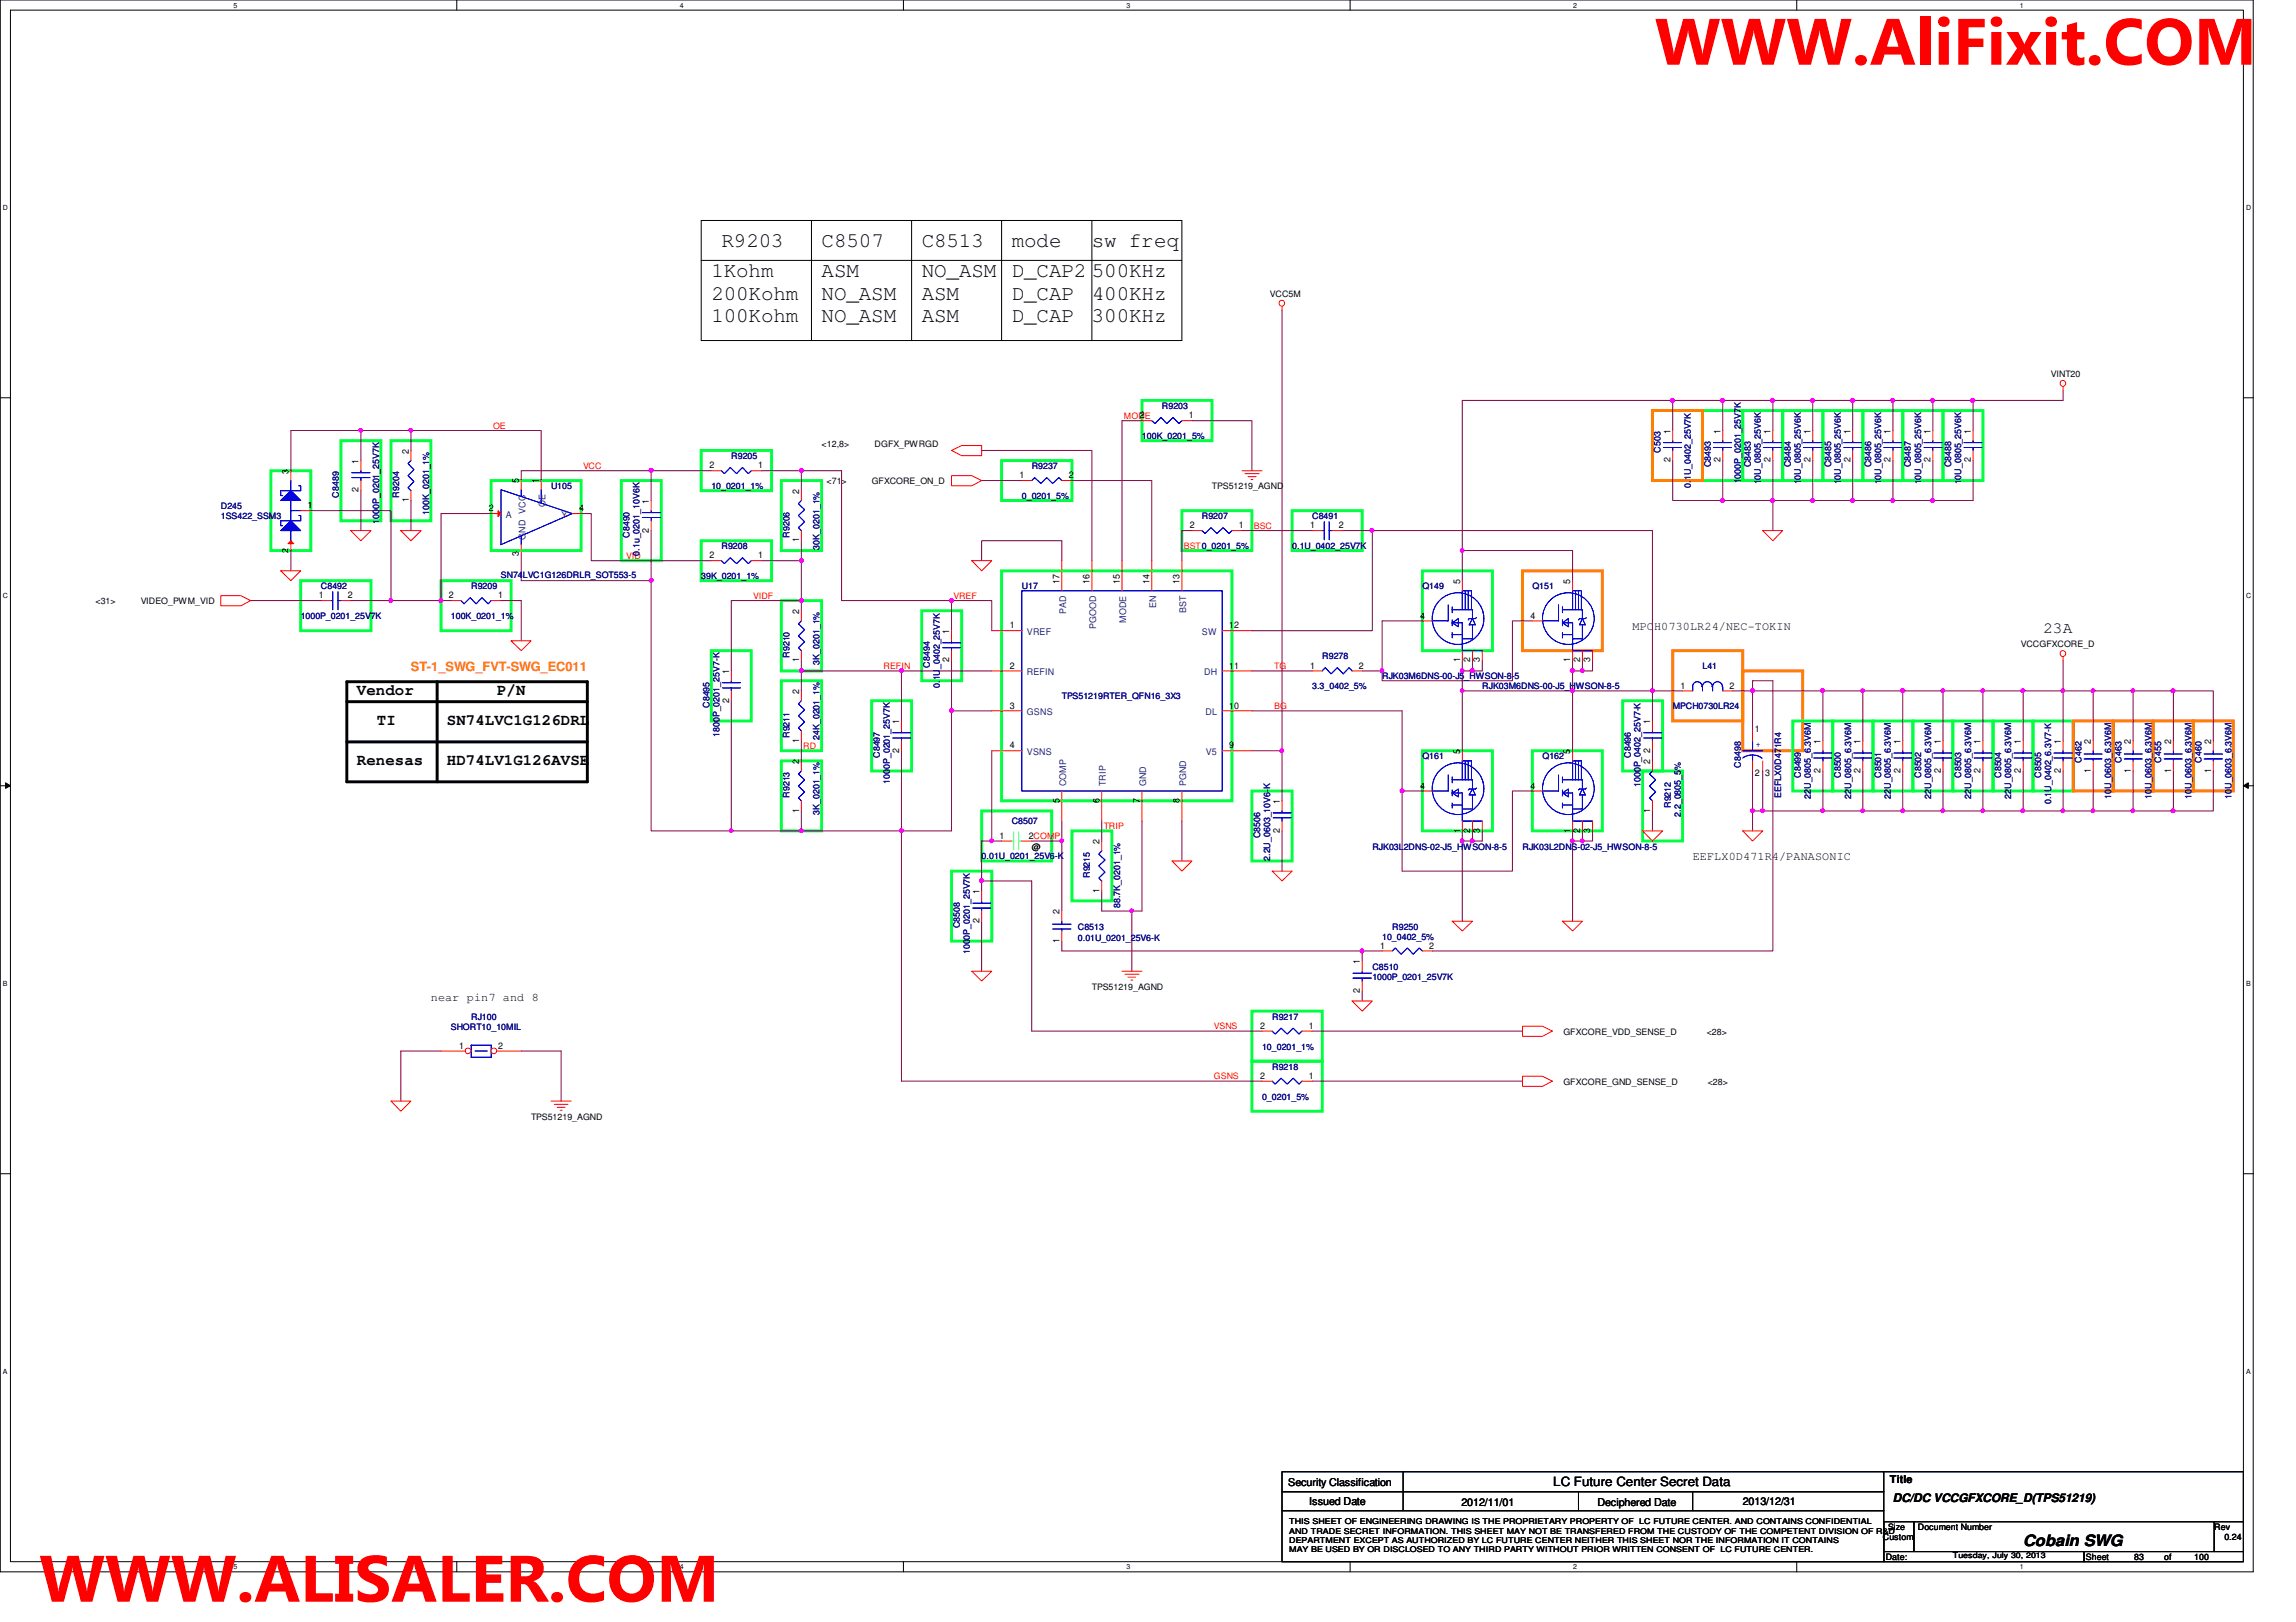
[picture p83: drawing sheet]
<svg xmlns="http://www.w3.org/2000/svg" width="297mm" height="210mm" viewBox="0 0 297 210" stroke-linecap="round" stroke-linejoin="round" font-family="sans-serif">
<defs><g id="words">
<g font-size="8.5" fill="#f00">
<text x="214.1" y="8.4">WWW.AliFixit.COM</text>
<text x="5.1" y="207.3">WWW.ALISALER.COM</text>
</g>
<g font-size="2.7">
<text x="92" y="35.9">1Kohm</text>
<text x="93.3" y="32">R9203</text>
<text x="106.3" y="32">C8507</text>
<text x="106.3" y="35.9">ASM</text>
<text x="119.2" y="32">C8513</text>
<text x="119.2" y="35.9">NO_ASM</text>
<text x="130.9" y="35.9">D_CAP2</text>
<text x="130.9" y="32">mode</text>
<text x="141.3" y="35.9">500KHz</text>
<text x="141.3" y="32">sw freq</text>
<text x="92" y="38.8">200Kohm</text>
<text x="92" y="41.7">100Kohm</text>
<text x="106.3" y="38.8">NO_ASM</text>
<text x="106.3" y="41.7">NO_ASM</text>
<text x="119.2" y="38.8">ASM</text>
<text x="119.2" y="41.7">ASM</text>
<text x="130.9" y="38.8">D_CAP</text>
<text x="130.9" y="41.7">D_CAP</text>
<text x="141.3" y="38.8">400KHz</text>
<text x="141.3" y="41.7">300KHz</text>
</g>
<g font-size="2">
<text x="264.3" y="81.9">23A</text>
<text x="46.2" y="89.9">Vendor</text>
<text x="64.3" y="89.9">P/N</text>
<text x="48.8" y="93.8">TI</text>
<text x="57.8" y="93.8">SN74LVC1G126DRL</text>
<text x="46.2" y="99">Renesas</text>
<text x="57.8" y="99">HD74LV1G126AVSE</text>
<text x="261.7" y="200.1">Cobain SWG</text>
</g>
<text font-size="1.7" fill="#ff8000" x="53.2" y="86.8">ST-1_SWG_FVT-SWG_EC011</text>
<text font-size="1.7" x="201" y="192.3">LC Future Center Secret Data</text>
<g font-size="1.5">
<text x="211.2" y="81.6">MPCH0730LR24/NEC-TOKIN</text>
<text x="219" y="111.3">EEFLX0D471R4/PANASONIC</text>
<text x="55.7" y="129.5">near pin7 and 8</text>
<text x="244.9" y="194.4">DC/DC VCCGFXCORE_D(TPS51219)</text>
</g>
<g font-size="1.4">
<text x="244.5" y="191.9">Title</text>
<text x="166.7" y="192.3">Security Classification</text>
<text x="169.4" y="194.7">Issued Date</text>
<text x="189.1" y="194.9">2012/11/01</text>
<text x="206.7" y="194.9">Deciphered Date</text>
<text x="225.5" y="194.7">2013/12/31</text>
</g>
<g font-size="1.2">
<text x="52.9" y="58.7" transform="rotate(-90 52.9 58.7)">2</text>
<text x="147.4" y="54.1">2</text>
<text x="153.8" y="54.1">1</text>
<text x="216.1" y="59.8" transform="rotate(-90 216.1 59.8)">2</text>
<text x="216.1" y="56.1" transform="rotate(-90 216.1 56.1)">1</text>
<text x="222.6" y="59.8" transform="rotate(-90 222.6 59.8)">2</text>
<text x="222.6" y="56.1" transform="rotate(-90 222.6 56.1)">1</text>
<text x="229.1" y="59.8" transform="rotate(-90 229.1 59.8)">2</text>
<text x="229.1" y="56.1" transform="rotate(-90 229.1 56.1)">1</text>
<text x="234.2" y="59.8" transform="rotate(-90 234.2 59.8)">2</text>
<text x="234.2" y="56.1" transform="rotate(-90 234.2 56.1)">1</text>
<text x="239.4" y="59.8" transform="rotate(-90 239.4 59.8)">2</text>
<text x="239.4" y="56.1" transform="rotate(-90 239.4 56.1)">1</text>
<text x="244.6" y="59.8" transform="rotate(-90 244.6 59.8)">2</text>
<text x="244.6" y="56.1" transform="rotate(-90 244.6 56.1)">1</text>
<text x="249.8" y="59.8" transform="rotate(-90 249.8 59.8)">2</text>
<text x="249.8" y="56.1" transform="rotate(-90 249.8 56.1)">1</text>
<text x="255" y="59.8" transform="rotate(-90 255 59.8)">2</text>
<text x="255" y="56.1" transform="rotate(-90 255 56.1)">1</text>
<text x="37.3" y="61.3" transform="rotate(-90 37.3 61.3)">3</text>
<text x="39.8" y="65.8">1</text>
<text x="46.4" y="63.7" transform="rotate(-90 46.4 63.7)">2</text>
<text x="46.4" y="60" transform="rotate(-90 46.4 60)">1</text>
<text x="52.9" y="65" transform="rotate(-90 52.9 65)">1</text>
<text x="67.1" y="62.5" transform="rotate(-90 67.1 62.5)">5</text>
<text x="69.7" y="62.5" transform="rotate(-90 69.7 62.5)">1</text>
<text x="83.9" y="65.2" transform="rotate(-90 83.9 65.2)">1</text>
<text x="91.8" y="60.6">2</text>
<text x="98.1" y="60.6">1</text>
<text x="103.4" y="63.9" transform="rotate(-90 103.4 63.9)">2</text>
<text x="131.9" y="61.9">1</text>
<text x="138.3" y="61.9">2</text>
<text x="37.3" y="71.5" transform="rotate(-90 37.3 71.5)">2</text>
<text x="63.2" y="66.2">2</text>
<text x="74.9" y="66.2">4</text>
<text x="83.9" y="68.9" transform="rotate(-90 83.9 68.9)">2</text>
<text x="103.4" y="70.2" transform="rotate(-90 103.4 70.2)">1</text>
<text x="153.9" y="68.4">2</text>
<text x="160.3" y="68.4">1</text>
<text x="169.5" y="68.4">1</text>
<text x="173.2" y="68.4">2</text>
<text x="41.2" y="77.4">1</text>
<text x="45" y="77.4">2</text>
<text x="58.1" y="77.4">2</text>
<text x="64.4" y="77.4">1</text>
<text x="67.1" y="72" transform="rotate(-90 67.1 72)">3</text>
<text x="91.8" y="72.3">2</text>
<text x="98.1" y="72.3">1</text>
<text x="137.1" y="75.6" transform="rotate(-90 137.1 75.6)">17</text>
<text x="141" y="75.6" transform="rotate(-90 141 75.6)">16</text>
<text x="144.9" y="75.6" transform="rotate(-90 144.9 75.6)">15</text>
<text x="148.7" y="75.6" transform="rotate(-90 148.7 75.6)">14</text>
<text x="152.6" y="75.6" transform="rotate(-90 152.6 75.6)">13</text>
<text x="188.9" y="75.6" transform="rotate(-90 188.9 75.6)">5</text>
<text x="203.2" y="75.6" transform="rotate(-90 203.2 75.6)">5</text>
<text x="103.4" y="79.5" transform="rotate(-90 103.4 79.5)">2</text>
<text x="122.8" y="82" transform="rotate(-90 122.8 82)">1</text>
<text x="130.6" y="81.3">1</text>
<text x="159" y="81.3">12</text>
<text x="183.7" y="80.1">4</text>
<text x="198" y="80.1">4</text>
<text x="94.3" y="87.2" transform="rotate(-90 94.3 87.2)">1</text>
<text x="103.4" y="89.8" transform="rotate(-90 103.4 89.8)">2</text>
<text x="103.4" y="85.7" transform="rotate(-90 103.4 85.7)">1</text>
<text x="122.8" y="85.7" transform="rotate(-90 122.8 85.7)">2</text>
<text x="130.6" y="86.5">2</text>
<text x="159" y="86.5">11</text>
<text x="169.5" y="86.5">1</text>
<text x="175.8" y="86.5">2</text>
<text x="188.9" y="85.7" transform="rotate(-90 188.9 85.7)">1</text>
<text x="190.2" y="85.7" transform="rotate(-90 190.2 85.7)">2</text>
<text x="191.5" y="85.7" transform="rotate(-90 191.5 85.7)">3</text>
<text x="203.2" y="85.7" transform="rotate(-90 203.2 85.7)">1</text>
<text x="204.4" y="85.7" transform="rotate(-90 204.4 85.7)">2</text>
<text x="205.7" y="85.7" transform="rotate(-90 205.7 85.7)">3</text>
<text x="217.4" y="89.1">1</text>
<text x="223.8" y="89.1">2</text>
<text x="94.3" y="90.9" transform="rotate(-90 94.3 90.9)">2</text>
<text x="116.3" y="93.7" transform="rotate(-90 116.3 93.7)">1</text>
<text x="130.6" y="91.7">3</text>
<text x="159" y="91.7">10</text>
<text x="213.5" y="93.7" transform="rotate(-90 213.5 93.7)">1</text>
<text x="227" y="94.7">1</text>
<text x="103.4" y="98.9" transform="rotate(-90 103.4 98.9)">2</text>
<text x="103.4" y="96.1" transform="rotate(-90 103.4 96.1)">1</text>
<text x="116.3" y="97.4" transform="rotate(-90 116.3 97.4)">2</text>
<text x="130.6" y="96.9">4</text>
<text x="159" y="96.9">9</text>
<text x="188.9" y="97.6" transform="rotate(-90 188.9 97.6)">5</text>
<text x="203.2" y="97.6" transform="rotate(-90 203.2 97.6)">5</text>
<text x="213.5" y="98.9" transform="rotate(-90 213.5 98.9)">2</text>
<text x="213.5" y="97.4" transform="rotate(-90 213.5 97.4)">2</text>
<text x="227" y="100.5">2</text>
<text x="228.3" y="100.5">3</text>
<text x="235.5" y="100" transform="rotate(-90 235.5 100)">2</text>
<text x="235.5" y="96.3" transform="rotate(-90 235.5 96.3)">1</text>
<text x="240.7" y="100" transform="rotate(-90 240.7 100)">2</text>
<text x="240.7" y="96.3" transform="rotate(-90 240.7 96.3)">1</text>
<text x="245.9" y="100" transform="rotate(-90 245.9 100)">2</text>
<text x="245.9" y="96.3" transform="rotate(-90 245.9 96.3)">1</text>
<text x="251.1" y="100" transform="rotate(-90 251.1 100)">2</text>
<text x="251.1" y="96.3" transform="rotate(-90 251.1 96.3)">1</text>
<text x="256.2" y="100" transform="rotate(-90 256.2 100)">2</text>
<text x="256.2" y="96.3" transform="rotate(-90 256.2 96.3)">1</text>
<text x="261.4" y="100" transform="rotate(-90 261.4 100)">2</text>
<text x="261.4" y="96.3" transform="rotate(-90 261.4 96.3)">1</text>
<text x="266.6" y="100" transform="rotate(-90 266.6 100)">2</text>
<text x="266.6" y="96.3" transform="rotate(-90 266.6 96.3)">1</text>
<text x="270.5" y="100" transform="rotate(-90 270.5 100)">1</text>
<text x="270.5" y="96.3" transform="rotate(-90 270.5 96.3)">2</text>
<text x="275.7" y="100" transform="rotate(-90 275.7 100)">1</text>
<text x="275.7" y="96.3" transform="rotate(-90 275.7 96.3)">2</text>
<text x="280.9" y="100" transform="rotate(-90 280.9 100)">1</text>
<text x="280.9" y="96.3" transform="rotate(-90 280.9 96.3)">2</text>
<text x="286" y="100" transform="rotate(-90 286 100)">1</text>
<text x="286" y="96.3" transform="rotate(-90 286 96.3)">2</text>
<text x="103.4" y="105.2" transform="rotate(-90 103.4 105.2)">1</text>
<text x="137.1" y="103.9" transform="rotate(-90 137.1 103.9)">5</text>
<text x="142.2" y="103.9" transform="rotate(-90 142.2 103.9)">6</text>
<text x="147.4" y="103.9" transform="rotate(-90 147.4 103.9)">7</text>
<text x="152.6" y="103.9" transform="rotate(-90 152.6 103.9)">8</text>
<text x="165.6" y="107.8" transform="rotate(-90 165.6 107.8)">2</text>
<text x="165.6" y="104.1" transform="rotate(-90 165.6 104.1)">1</text>
<text x="183.7" y="102.1">4</text>
<text x="188.9" y="107.8" transform="rotate(-90 188.9 107.8)">1</text>
<text x="190.2" y="107.8" transform="rotate(-90 190.2 107.8)">2</text>
<text x="191.5" y="107.8" transform="rotate(-90 191.5 107.8)">3</text>
<text x="198" y="102.1">4</text>
<text x="203.2" y="107.8" transform="rotate(-90 203.2 107.8)">1</text>
<text x="204.4" y="107.8" transform="rotate(-90 204.4 107.8)">2</text>
<text x="205.7" y="107.8" transform="rotate(-90 205.7 107.8)">3</text>
<text x="213.5" y="105.2" transform="rotate(-90 213.5 105.2)">1</text>
<text x="129.3" y="108.5">1</text>
<text x="133.1" y="108.5">2COMP</text>
<text x="142.2" y="109.2" transform="rotate(-90 142.2 109.2)">2</text>
<text x="126.7" y="119.4" transform="rotate(-90 126.7 119.4)">2</text>
<text x="126.7" y="115.7" transform="rotate(-90 126.7 115.7)">1</text>
<text x="137.1" y="118.3" transform="rotate(-90 137.1 118.3)">2</text>
<text x="142.2" y="115.5" transform="rotate(-90 142.2 115.5)">1</text>
<text x="137.1" y="122" transform="rotate(-90 137.1 122)">1</text>
<text x="175.9" y="124.8" transform="rotate(-90 175.9 124.8)">1</text>
<text x="178.6" y="122.8">1</text>
<text x="184.9" y="122.8">2</text>
<text x="175.9" y="128.5" transform="rotate(-90 175.9 128.5)">2</text>
<text x="59.4" y="135.7">1</text>
<text x="64.4" y="135.7">2</text>
<text x="163" y="133.1">2</text>
<text x="169.3" y="133.1">1</text>
<text x="163" y="139.6">2</text>
<text x="169.3" y="139.6">1</text>
</g>
<g font-size="1.2" fill="#004080">
<text x="70.6" y="65.7" transform="rotate(-90 70.6 65.7)">OE</text>
<text x="65.4" y="67">A</text>
<text x="68" y="69.8" transform="rotate(-90 68 69.8)">GND VCC</text>
<text x="72.6" y="67">Y</text>
<text x="132.8" y="82.2">VREF</text>
<text x="137.9" y="79.5" transform="rotate(-90 137.9 79.5)">PAD</text>
<text x="141.8" y="81.4" transform="rotate(-90 141.8 81.4)">PGOOD</text>
<text x="145.7" y="80.6" transform="rotate(-90 145.7 80.6)">MODE</text>
<text x="149.6" y="78.7" transform="rotate(-90 149.6 78.7)">EN</text>
<text x="153.5" y="79.3" transform="rotate(-90 153.5 79.3)">BST</text>
<text x="155.5" y="82.2">SW</text>
<text x="132.8" y="87.4">REFIN</text>
<text x="155.8" y="87.4">DH</text>
<text x="132.8" y="92.5">GSNS</text>
<text x="156" y="92.5">DL</text>
<text x="132.8" y="97.7">VSNS</text>
<text x="137.9" y="101.7" transform="rotate(-90 137.9 101.7)">COMP</text>
<text x="143.1" y="101.7" transform="rotate(-90 143.1 101.7)">TRIP</text>
<text x="148.3" y="101.7" transform="rotate(-90 148.3 101.7)">GND</text>
<text x="153.5" y="101.7" transform="rotate(-90 153.5 101.7)">PGND</text>
<text x="156" y="97.7">V5</text>
</g>
<g font-size="1.1">
<text x="164.3" y="38.4">VCC5M</text>
<text x="265.3" y="48.8">VINT20</text>
<text x="106.3" y="57.9">&lt;12,8&gt;</text>
<text x="113.2" y="57.9">DGFX_PWRGD</text>
<text x="106.9" y="62.7">&lt;71&gt;</text>
<text x="112.8" y="62.7">GFXCORE_ON_D</text>
<text x="156.8" y="63.3">TPS51219_AGND</text>
<text x="12.4" y="78.2">&lt;31&gt;</text>
<text x="18.2" y="78.2">VIDEO_PWM_VID</text>
<text x="261.4" y="83.8">VCCGFXCORE_D</text>
<text x="133.5" y="109.9">@</text>
<text x="141.3" y="128.1">TPS51219_AGND</text>
<text x="202.3" y="133.9">GFXCORE_VDD_SENSE_D</text>
<text x="220.8" y="133.9">&lt;28&gt;</text>
<text x="202.3" y="140.4">GFXCORE_GND_SENSE_D</text>
<text x="220.9" y="140.4">&lt;28&gt;</text>
<text x="68.7" y="144.9">TPS51219_AGND</text>
<text x="243.6" y="199.3">Custom</text>
<text x="244" y="201.9">Date:</text>
<text x="244.3" y="198">Size</text>
<text x="248.1" y="198">Document Number</text>
<text x="269.9" y="201.9">Sheet</text>
<text x="276.1" y="201.9">83</text>
<text x="280" y="201.9">of</text>
<text x="283.9" y="201.9">100</text>
<text x="286.5" y="198">Rev</text>
<text x="287.8" y="199.3">0.24</text>
</g>
<g font-size="1.1" fill="#000080">
<text x="150.3" y="52.9">R9203</text>
<text x="94.6" y="59.4">R9205</text>
<text x="147.7" y="56.8">100K_0201_5%</text>
<text x="214.8" y="58.6" transform="rotate(-90 214.8 58.6)">C503</text>
<text x="28.6" y="65.9">D245</text>
<text x="43.9" y="64.4" transform="rotate(-90 43.9 64.4)">C8489</text>
<text x="51.6" y="64.4" transform="rotate(-90 51.6 64.4)">R9204</text>
<text x="71.3" y="63.3">U105</text>
<text x="92" y="63.3">10_0201_1%</text>
<text x="132.2" y="64.6">0_0201_5%</text>
<text x="133.5" y="60.7">R9237</text>
<text x="218.7" y="63.1" transform="rotate(-90 218.7 63.1)">0.1U_0402_25V7K</text>
<text x="221.3" y="60.5" transform="rotate(-90 221.3 60.5)">C8493</text>
<text x="225.2" y="62.6" transform="rotate(-90 225.2 62.6)">1000P_0201_25V7K</text>
<text x="226.5" y="60.5" transform="rotate(-90 226.5 60.5)">C8483</text>
<text x="227.8" y="62.7" transform="rotate(-90 227.8 62.7)">10U_0805_25V6K</text>
<text x="231.7" y="60.5" transform="rotate(-90 231.7 60.5)">C8484</text>
<text x="233" y="62.7" transform="rotate(-90 233 62.7)">10U_0805_25V6K</text>
<text x="236.9" y="60.5" transform="rotate(-90 236.9 60.5)">C8485</text>
<text x="238.2" y="62.7" transform="rotate(-90 238.2 62.7)">10U_0805_25V6K</text>
<text x="242.1" y="60.5" transform="rotate(-90 242.1 60.5)">C8486</text>
<text x="243.4" y="62.7" transform="rotate(-90 243.4 62.7)">10U_0805_25V6K</text>
<text x="247.2" y="60.5" transform="rotate(-90 247.2 60.5)">C8487</text>
<text x="248.5" y="62.7" transform="rotate(-90 248.5 62.7)">10U_0805_25V6K</text>
<text x="252.4" y="60.5" transform="rotate(-90 252.4 60.5)">C8488</text>
<text x="253.7" y="62.7" transform="rotate(-90 253.7 62.7)">10U_0805_25V6K</text>
<text x="28.6" y="67.2">1SS422_SSM3</text>
<text x="49.1" y="67.8" transform="rotate(-90 49.1 67.8)">1000P_0201_25V7K</text>
<text x="55.5" y="66.6" transform="rotate(-90 55.5 66.6)">100K_0201_1%</text>
<text x="81.4" y="69.6" transform="rotate(-90 81.4 69.6)">C8490</text>
<text x="82.7" y="71.9" transform="rotate(-90 82.7 71.9)">0.1u_0201_10V6K</text>
<text x="93.3" y="71.1">R9208</text>
<text x="102.1" y="69.6" transform="rotate(-90 102.1 69.6)">R9206</text>
<text x="106" y="71.1" transform="rotate(-90 106 71.1)">30K_0201_1%</text>
<text x="155.5" y="67.2">R9207</text>
<text x="167.2" y="71.1">0.1U_0402_25V7K</text>
<text x="169.8" y="67.2">C8491</text>
<text x="41.5" y="76.2">C8492</text>
<text x="61" y="76.2">R9209</text>
<text x="64.8" y="74.8">SN74LVC1G126DRLR_SOT553-5</text>
<text x="90.7" y="75">39K_0201_1%</text>
<text x="132.2" y="76.2">U17</text>
<text x="184" y="76.2">Q149</text>
<text x="198.2" y="76.2">Q151</text>
<text x="38.9" y="80.1">1000P_0201_25V7K</text>
<text x="58.3" y="80.1">100K_0201_1%</text>
<text x="102.1" y="85.1" transform="rotate(-90 102.1 85.1)">R9210</text>
<text x="106" y="86" transform="rotate(-90 106 86)">3K_0201_1%</text>
<text x="120.3" y="86.4" transform="rotate(-90 120.3 86.4)">C8494</text>
<text x="121.6" y="89" transform="rotate(-90 121.6 89)">0.1U_0402_25V7K</text>
<text x="169.8" y="89.2">3.3_0402_5%</text>
<text x="171.1" y="85.3">R9278</text>
<text x="178.8" y="87.9">RJK03M6DNS-00-J5_HWSON-8-5</text>
<text x="191.8" y="89.2">RJK03M6DNS-00-J5_HWSON-8-5</text>
<text x="220.3" y="86.6">L41</text>
<text x="91.8" y="91.6" transform="rotate(-90 91.8 91.6)">C8495</text>
<text x="93.1" y="95.4" transform="rotate(-90 93.1 95.4)">1800P_0201_25V7-K</text>
<text x="102.1" y="95.5" transform="rotate(-90 102.1 95.5)">R9211</text>
<text x="106" y="95.8" transform="rotate(-90 106 95.8)">24K_0201_1%</text>
<text x="137.4" y="90.5">TPS51219RTER_QFN16_3X3</text>
<text x="216.4" y="91.8">MPCH0730LR24</text>
<text x="113.8" y="98.1" transform="rotate(-90 113.8 98.1)">C8497</text>
<text x="115.1" y="101.4" transform="rotate(-90 115.1 101.4)">1000P_0201_25V7K</text>
<text x="184" y="98.3">Q161</text>
<text x="199.6" y="98.3">Q162</text>
<text x="211" y="98.1" transform="rotate(-90 211 98.1)">C8496</text>
<text x="212.3" y="101.9" transform="rotate(-90 212.3 101.9)">1000P_0402_25V7-K</text>
<text x="225.2" y="99.4" transform="rotate(-90 225.2 99.4)">C8498</text>
<text x="233" y="100.7" transform="rotate(-90 233 100.7)">C8499</text>
<text x="238.2" y="100.7" transform="rotate(-90 238.2 100.7)">C8500</text>
<text x="243.4" y="100.7" transform="rotate(-90 243.4 100.7)">C8501</text>
<text x="248.5" y="100.7" transform="rotate(-90 248.5 100.7)">C8502</text>
<text x="253.7" y="100.7" transform="rotate(-90 253.7 100.7)">C8503</text>
<text x="258.9" y="100.7" transform="rotate(-90 258.9 100.7)">C8504</text>
<text x="264.1" y="100.7" transform="rotate(-90 264.1 100.7)">C8505</text>
<text x="269.3" y="98.7" transform="rotate(-90 269.3 98.7)">C462</text>
<text x="274.4" y="98.7" transform="rotate(-90 274.4 98.7)">C463</text>
<text x="279.6" y="98.7" transform="rotate(-90 279.6 98.7)">C455</text>
<text x="284.8" y="98.7" transform="rotate(-90 284.8 98.7)">C460</text>
<text x="102.1" y="103.3" transform="rotate(-90 102.1 103.3)">R9213</text>
<text x="106" y="105.5" transform="rotate(-90 106 105.5)">3K_0201_1%</text>
<text x="130.9" y="106.7">C8507</text>
<text x="216.2" y="104.6" transform="rotate(-90 216.2 104.6)">R9212</text>
<text x="217.5" y="105.7" transform="rotate(-90 217.5 105.7)">2.2_0805_5%</text>
<text x="230.4" y="103.3" transform="rotate(-90 230.4 103.3)">EEFLX0D471R4</text>
<text x="234.3" y="103.4" transform="rotate(-90 234.3 103.4)">22U_0805_6.3V6M</text>
<text x="239.5" y="103.4" transform="rotate(-90 239.5 103.4)">22U_0805_6.3V6M</text>
<text x="244.6" y="103.4" transform="rotate(-90 244.6 103.4)">22U_0805_6.3V6M</text>
<text x="249.8" y="103.4" transform="rotate(-90 249.8 103.4)">22U_0805_6.3V6M</text>
<text x="255" y="103.4" transform="rotate(-90 255 103.4)">22U_0805_6.3V6M</text>
<text x="260.2" y="103.4" transform="rotate(-90 260.2 103.4)">22U_0805_6.3V6M</text>
<text x="265.4" y="104.1" transform="rotate(-90 265.4 104.1)">0.1U_0402_6.3V7-K</text>
<text x="273.1" y="103.4" transform="rotate(-90 273.1 103.4)">10U_0603_6.3V6M</text>
<text x="278.3" y="103.4" transform="rotate(-90 278.3 103.4)">10U_0603_6.3V6M</text>
<text x="283.5" y="103.4" transform="rotate(-90 283.5 103.4)">10U_0603_6.3V6M</text>
<text x="288.7" y="103.4" transform="rotate(-90 288.7 103.4)">10U_0603_6.3V6M</text>
<text x="127" y="111.2">0.01U_0201_25V6-K</text>
<text x="141" y="113.6" transform="rotate(-90 141 113.6)">R9215</text>
<text x="163" y="108.5" transform="rotate(-90 163 108.5)">C8506</text>
<text x="164.3" y="111.4" transform="rotate(-90 164.3 111.4)">2.2U_0603_10V6-K</text>
<text x="177.5" y="109.9">RJK03L2DNS-02-J5_HWSON-8-5</text>
<text x="197" y="109.9">RJK03L2DNS-02-J5_HWSON-8-5</text>
<text x="144.9" y="117.5" transform="rotate(-90 144.9 117.5)">88.7K_0201_1%</text>
<text x="124.2" y="120.1" transform="rotate(-90 124.2 120.1)">C8508</text>
<text x="125.5" y="123.5" transform="rotate(-90 125.5 123.5)">1000P_0201_25V7K</text>
<text x="139.4" y="120.3">C8513</text>
<text x="139.4" y="121.8">0.01U_0201_25V6-K</text>
<text x="177.5" y="125.5">C8510</text>
<text x="178.8" y="121.6">10_0402_5%</text>
<text x="180.1" y="120.3">R9250</text>
<text x="61" y="132">RJ100</text>
<text x="164.6" y="132">R9217</text>
<text x="177.5" y="126.8">1000P_0201_25V7K</text>
<text x="58.3" y="133.3">SHORT10_10MIL</text>
<text x="163.3" y="135.8">10_0201_1%</text>
<text x="163.3" y="142.3">0_0201_5%</text>
<text x="164.6" y="138.4">R9218</text>
</g>
<g font-size="1.1" fill="#f00">
<text x="63.8" y="55.5">OE</text>
<text x="145.4" y="54.2">MODE</text>
<text x="75.4" y="60.7">VCC</text>
<text x="153.2" y="71">BST0_0201_5%</text>
<text x="162.2" y="68.4">BSC</text>
<text x="81" y="72.3">VID</text>
<text x="97.4" y="77.5">VIDF</text>
<text x="123.4" y="77.5">VREF</text>
<text x="114.3" y="86.6">REFIN</text>
<text x="164.8" y="86.6">TG</text>
<text x="164.8" y="91.7">BG</text>
<text x="103.9" y="96.9">RD</text>
<text x="142.8" y="107.3">TRIP</text>
<text x="157.1" y="133.2">VSNS</text>
<text x="157.1" y="139.7">GSNS</text>
</g>
<text font-size="1.1" fill="#00f" x="227.2" y="96.7">+</text>
<g font-size="1">
<text x="166.8" y="197.3">THIS SHEET OF ENGINEERING DRAWING IS THE PROPRIETARY PROPERTY OF LC FUTURE CENTER. AND CONTAINS CONFIDENTIAL</text>
<text x="166.8" y="198.5">AND TRADE SECRET INFORMATION. THIS SHEET MAY NOT BE TRANSFERED FROM THE CUSTODY OF THE COMPETENT DIVISION OF R&amp;D</text>
<text x="166.8" y="199.6">DEPARTMENT EXCEPT AS AUTHORIZED BY LC FUTURE CENTER NEITHER THIS SHEET NOR THE INFORMATION IT CONTAINS</text>
<text x="166.8" y="200.8">MAY BE USED BY OR DISCLOSED TO ANY THIRD PARTY WITHOUT PRIOR WRITTEN CONSENT OF LC FUTURE CENTER.</text>
<text x="252.6" y="201.7">Tuesday, July 30, 2013</text>
</g>
<g font-size=".9">
<text x="30.2" y="1">5</text>
<text x="88" y="1">4</text>
<text x="145.8" y="1">3</text>
<text x="203.5" y="1">2</text>
<text x="261.3" y="1">1</text>
<text x=".4" y="27.2">D</text>
<text x="290.6" y="27.2">D</text>
<text x=".4" y="77.3">C</text>
<text x="290.6" y="77.3">C</text>
<text x=".4" y="127.6">B</text>
<text x="290.6" y="127.6">B</text>
<text x=".4" y="177.8">A</text>
<text x="290.6" y="177.8">A</text>
<text x="30.2" y="203.1">5</text>
<text x="88" y="203.1">4</text>
<text x="145.8" y="203.1">3</text>
<text x="203.5" y="203.1">2</text>
<text x="261.3" y="203.1">1</text>
</g>
</g></defs>
<path d="M0 0h291.5v203.4h-291.5zM1.4 1.3h288.8v200.8h-288.8z" fill="none" stroke="#000" stroke-width=".13"/>
<g fill="#fff">
<path d="M30.2 .2h.5v1h-.5z"/>
<path d="M30.2 202.3h.5v1h-.5z"/>
</g>
<path d="M59.1 0v1.3M59.1 202.1v1.3" fill="none" stroke="#000" stroke-width=".13"/>
<g fill="#fff">
<path d="M88 .2h.5v1h-.5z"/>
<path d="M88 202.3h.5v1h-.5z"/>
</g>
<path d="M116.9 0v1.3M116.9 202.1v1.3" fill="none" stroke="#000" stroke-width=".13"/>
<g fill="#fff">
<path d="M145.7 .2h.6v1h-.6z"/>
<path d="M145.7 202.3h.6v1h-.6z"/>
</g>
<path d="M174.7 0v1.3M174.7 202.1v1.3" fill="none" stroke="#000" stroke-width=".13"/>
<g fill="#fff">
<path d="M203.5 .2h.5v1h-.5z"/>
<path d="M203.5 202.3h.5v1h-.5z"/>
</g>
<path d="M232.4 0v1.3M232.4 202.1v1.3" fill="none" stroke="#000" stroke-width=".13"/>
<g fill="#fff">
<path d="M261.3 .2h.5v1h-.5z"/>
<path d="M261.3 202.3h.5v1h-.5z"/>
<path d="M.4 26.4h.6v1h-.6z"/>
<path d="M290.6 26.4h.6v1h-.6z"/>
<path d="M.4 76.5h.6v1.1h-.6z"/>
<path d="M290.6 76.5h.6v1.1h-.6z"/>
</g>
<path d="M0 51.5h1.4M290.2 51.5h1.3" fill="none" stroke="#000" stroke-width=".13"/>
<g fill="#fff">
<path d="M.4 126.7h.6v1.1h-.6z"/>
<path d="M290.6 126.7h.6v1.1h-.6z"/>
</g>
<path d="M0 101.7h1.4M.7 101.3l.7 .4-.7 .3zM290.2 101.7h1.3M290.2 101.7l.7-.4v.7z" fill="none" stroke="#000" stroke-width=".13"/>
<path d="M.7 101.3l.7 .4-.7 .3zM290.2 101.7l.7-.4v.7z" fill="#000"/>
<g fill="#fff">
<path d="M.4 177h.5v1h-.5z"/>
<path d="M290.6 177h.5v1h-.5z"/>
</g>
<path d="M90.7 28.5h62.2v15.6h-62.2zM90.7 33.7h62.2M105 28.5v15.6M117.9 28.5v15.6M129.6 28.5v15.6M141.3 28.5v15.6M0 151.9h1.4M290.2 151.9h1.3" fill="none" stroke="#000" stroke-width=".13"/>
<g fill="none" stroke="#00ff40" stroke-width=".38">
<path d="M44.1 57h5.2v10.4h-5.2zM50.6 57h5.1v10.4h-5.1zM90.7 58.3h9.1v5.2h-9.1zM129.6 59.6h9.1v5.2h-9.1zM147.7 51.8h9.1v5.2h-9.1zM220.3 53.1h5.2v9.1h-5.2zM225.5 53.1h5.1v9.1h-5.1zM230.6 53.1h5.2v9.1h-5.2zM235.8 53.1h5.2v9.1h-5.2zM241 53.1h5.2v9.1h-5.2zM246.2 53.1h5.2v9.1h-5.2zM251.4 53.1h5.1v9.1h-5.1z"/>
<path d="M35 60.9h5.2v10.3h-5.2zM38.9 75.1h9.1v6.5h-9.1zM57.1 75.1h9v6.5h-9zM63.5 62.2h11.7v9h-11.7zM80.4 62.2h5.2v10.4h-5.2zM90.7 70h9.1v5.1h-9.1zM101.1 62.2h5.2v9h-5.2zM101.1 77.7h5.2v9.1h-5.2zM119.2 79h5.2v9.1h-5.2zM129.6 73.9h29.8v29.7h-29.8zM152.9 66.1h9.1v5.1h-9.1zM167.2 66.1h9v5.1h-9z"/>
<path d="M184 73.9h9.1v10.3h-9.1zM92 84.2h5.2v9.1h-5.2zM101.1 98.5h5.2v9h-5.2zM101.1 88.1h5.2v9.1h-5.2zM112.8 90.7h5.1v9.1h-5.1zM184 97.2h9.1v10.3h-9.1zM198.2 97.2h9.1v10.3h-9.1zM209.9 90.7h5.2v9.1h-5.2zM212.5 99.8h5.2v9h-5.2zM231.9 93.3h5.2v9.1h-5.2zM237.1 93.3h5.2v9.1h-5.2zM242.3 93.3h5.2v9.1h-5.2z"/>
<path d="M247.5 93.3h5.1v9.1h-5.1zM252.6 93.3h5.2v9.1h-5.2zM257.8 93.3h5.2v9.1h-5.2zM263 93.3h5.2v9.1h-5.2zM123.1 112.7h5.2v9.1h-5.2zM127 104.9h9.1v6.5h-9.1zM138.7 107.5h5.1v9.1h-5.1zM162 102.4h5.2v9h-5.2zM162 130.9h9.1v6.4h-9.1zM162 137.3h9.1v6.5h-9.1z"/>
</g>
<path d="M213.8 53.1h6.5v9.1h-6.5zM197 73.9h10.3v10.3h-10.3zM216.4 84.2h9.1v9.1h-9.1zM225.5 86.8h7.7v10.4h-7.7zM268.2 93.3h5.2v9.1h-5.2zM273.4 93.3h5.1v9.1h-5.1zM278.5 93.3h5.3v9.1h-5.3zM283.8 93.3h5.1v9.1h-5.1z" fill="none" stroke="#ff8000" stroke-width=".38"/>
<path d="M44.9 88.2h31.1v13h-31.1zM44.9 90.8h31.1M44.9 96h31.1M56.6 88.2v13" fill="none" stroke="#000" stroke-width=".38"/>
<path d="M123.1 81.6v-3.9h5.2v3.9M123.1 85.5v6.5h5.2" fill="none" stroke="#800040" stroke-width=".13"/>
<circle cx="123.1" cy="92" r=".25" fill="#f0f"/>
<circle cx="123.1" cy="92" r=".25" fill="none" stroke="#f0f" stroke-width=".13"/>
<path d="M116.6 86.8h11.7" fill="none" stroke="#800040" stroke-width=".13"/>
<circle cx="116.6" cy="86.8" r=".26" fill="#f0f"/>
<circle cx="116.6" cy="86.8" r=".26" fill="none" stroke="#f0f" stroke-width=".13"/>
<path d="M116.6 86.8v6.5M116.6 97.2v10.3M123.1 92v15.5h-6.5M103.7 107.5h12.9" fill="none" stroke="#800040" stroke-width=".13"/>
<circle cx="116.6" cy="107.5" r=".25" fill="#f0f"/>
<circle cx="116.6" cy="107.5" r=".25" fill="none" stroke="#f0f" stroke-width=".13"/>
<circle cx="103.7" cy="107.5" r=".25" fill="#f0f"/>
<circle cx="103.7" cy="107.5" r=".25" fill="none" stroke="#f0f" stroke-width=".13"/>
<path d="M94.6 90.7v16.8" fill="none" stroke="#800040" stroke-width=".13"/>
<path d="M94.4 107.3h.3l.1 .2-.1 .2h-.1h-.2z" fill-rule="evenodd" fill="#f0f"/>
<path d="M94.4 107.3h.3l.1 .2-.1 .2h-.1h-.2z" fill="none" stroke="#f0f" stroke-width=".13"/>
<path d="M103.7 77.7h-9.1v9.1M103.7 85.5v1.3" fill="none" stroke="#800040" stroke-width=".13"/>
<circle cx="103.7" cy="86.8" r=".26" fill="#f0f"/>
<circle cx="103.7" cy="86.8" r=".26" fill="none" stroke="#f0f" stroke-width=".13"/>
<path d="M98.5 72.6h5.2v6.4M103.7 95.9v2.6M116.6 86.8h-12.9v2.6M103.7 104.9v2.6h-9.1" fill="none" stroke="#800040" stroke-width=".13"/>
<circle cx="103.7" cy="72.5" r=".25" fill="#f0f"/>
<circle cx="103.7" cy="72.5" r=".25" fill="none" stroke="#f0f" stroke-width=".13"/>
<circle cx="103.7" cy="77.7" r=".26" fill="#f0f"/>
<circle cx="103.7" cy="77.7" r=".26" fill="none" stroke="#f0f" stroke-width=".13"/>
<path d="M67.4 60.9h16.8M76.5 72.6h15.5M84.2 60.9v3.9M84.2 68.7v6.4M84.2 60.9h7.8M98.5 60.9h5.2v2.6M103.7 70v2.6" fill="none" stroke="#800040" stroke-width=".13"/>
<circle cx="84.2" cy="60.9" r=".26" fill="#f0f"/>
<circle cx="84.2" cy="60.9" r=".26" fill="none" stroke="#f0f" stroke-width=".13"/>
<path d="M53.2 55.7h16.8v6.4M67.4 60.9v1.2" fill="none" stroke="#800040" stroke-width=".13"/>
<path d="M53 55.5h.3l.1 .2-.1 .1-.2 .1-.1-.1z" fill-rule="evenodd" fill="#f0f"/>
<path d="M53 55.5h.3l.1 .2-.1 .1-.2 .1-.1-.1z" fill="none" stroke="#f0f" stroke-width=".13"/>
<path d="M37.6 55.7h9.1M46.7 55.7v3.9M46.7 55.7h6.5v2.6M32.4 77.7h9.1M46.7 63.5v5.2M53.2 64.8v3.9M57.1 77.7h1.2M67.4 77.7v5.2M152.9 106.3v5.1" fill="none" stroke="#800040" stroke-width=".13"/>
<path d="M46.5 55.5h.3l.1 .2-.1 .1-.2 .1-.1-.1z" fill-rule="evenodd" fill="#f0f"/>
<path d="M46.5 55.5h.3l.1 .2-.1 .1-.2 .1-.1-.1z" fill="none" stroke="#f0f" stroke-width=".13"/>
<path d="M37.6 55.7v5.2M57.1 66.5v11.2" fill="none" stroke="#800040" stroke-width=".13"/>
<path d="M56.9 77.5h.1l.2 .1v.3l-.2 .1-.1-.1z" fill-rule="evenodd" fill="#f0f"/>
<path d="M56.9 77.5h.1l.2 .1v.3l-.2 .1-.1-.1z" fill="none" stroke="#f0f" stroke-width=".13"/>
<path d="M40.2 66.1h10.4v11.6" fill="none" stroke="#800040" stroke-width=".13"/>
<path d="M50.4 77.5h.1l.3 .1-.1 .3-.2 .1-.1-.1z" fill-rule="evenodd" fill="#f0f"/>
<path d="M50.4 77.5h.1l.3 .1-.1 .3-.2 .1-.1-.1z" fill="none" stroke="#f0f" stroke-width=".13"/>
<path d="M45.4 77.7h5.2M128.3 97.2v11.6M137.4 106.3v2.5h-3.9" fill="none" stroke="#800040" stroke-width=".13"/>
<path d="M128.1 108.6h.3l.1 .2-.1 .2-.1 .1-.2-.1z" fill-rule="evenodd" fill="#f0f"/>
<path d="M128.1 108.6h.3l.1 .2-.1 .2-.1 .1-.2-.1z" fill="none" stroke="#f0f" stroke-width=".13"/>
<path d="M127 108.8v5.2M128.3 108.8h1.3" fill="none" stroke="#800040" stroke-width=".13"/>
<path d="M126.8 113.8h.3l.1 .2-.1 .1-.1 .1-.2-.1z" fill-rule="evenodd" fill="#f0f"/>
<path d="M126.8 113.8h.3l.1 .2-.1 .1-.1 .1-.2-.1z" fill="none" stroke="#f0f" stroke-width=".13"/>
<path d="M127 119.2v6.5M127 114h6.5v19.4h29.8M142.5 106.3v2.5M142.5 115.3v2.6M146.4 117.9v7.8M147.7 106.3v11.6M57.1 136h-5.2v6.5M67.4 136h5.2v6.5M116.6 139.9h46.7" fill="none" stroke="#800040" stroke-width=".13"/>
<path d="M126.8 113.8h.3l.1 .2-.1 .1-.1 .1-.2-.1z" fill-rule="evenodd" fill="#f0f"/>
<path d="M126.8 113.8h.3l.1 .2-.1 .1-.1 .1-.2-.1z" fill="none" stroke="#f0f" stroke-width=".13"/>
<path d="M165.9 40.2v57h-3.9M127 114v1.3M169.8 139.9h27.2M169.8 133.4h27.2" fill="none" stroke="#800040" stroke-width=".13"/>
<path d="M165.7 97l.1-.1 .2 .1v.3l-.2 .1-.1-.1z" fill-rule="evenodd" fill="#f0f"/>
<path d="M165.7 97l.1-.1 .2 .1v.3l-.2 .1-.1-.1z" fill="none" stroke="#f0f" stroke-width=".13"/>
<path d="M127 58.3h14.3v14.3M147.7 54.4h-2.5v18.2M154.2 54.4h7.8v6.5M127 72.6v-2.6h10.4v2.6M149 62.2v10.4M154.2 68.7h-1.3v3.9M160.7 68.7h9.1M173.6 68.7h3.9v12.9h-15.5M162 86.8h7.8M162 92h19.4M203.5 89.4h10.3M165.9 107.5v5.2" fill="none" stroke="#800040" stroke-width=".13"/>
<circle cx="203.4" cy="89.4" r=".25" fill="#f0f"/>
<circle cx="203.4" cy="89.4" r=".25" fill="none" stroke="#f0f" stroke-width=".13"/>
<path d="M213.8 89.4v3.9" fill="none" stroke="#800040" stroke-width=".13"/>
<circle cx="213.8" cy="89.4" r=".25" fill="#f0f"/>
<circle cx="213.8" cy="89.4" r=".25" fill="none" stroke="#f0f" stroke-width=".13"/>
<path d="M213.8 97.2v1.3M213.8 89.4h3.9M224.2 89.4h2.5v5.2M213.8 104.9v2.6" fill="none" stroke="#800040" stroke-width=".13"/>
<circle cx="226.7" cy="89.4" r=".25" fill="#f0f"/>
<circle cx="226.7" cy="89.4" r=".25" fill="none" stroke="#f0f" stroke-width=".13"/>
<path d="M226.7 104.9v2.6" fill="none" stroke="#800040" stroke-width=".13"/>
<circle cx="226.7" cy="104.9" r=".25" fill="#f0f"/>
<circle cx="226.7" cy="104.9" r=".25" fill="none" stroke="#f0f" stroke-width=".13"/>
<path d="M226.7 89.4h9.1" fill="none" stroke="#800040" stroke-width=".13"/>
<circle cx="226.7" cy="89.4" r=".25" fill="#f0f"/>
<circle cx="226.7" cy="89.4" r=".25" fill="none" stroke="#f0f" stroke-width=".13"/>
<path d="M266.9 89.4v6.5" fill="none" stroke="#800040" stroke-width=".13"/>
<path d="M266.7 89.2h.3l.1 .2-.1 .1-.1 .1-.2-.1z" fill-rule="evenodd" fill="#f0f"/>
<path d="M266.7 89.2h.3l.1 .2-.1 .1-.1 .1-.2-.1z" fill="none" stroke="#f0f" stroke-width=".13"/>
<path d="M241 89.4h-5.2v6.5" fill="none" stroke="#800040" stroke-width=".13"/>
<circle cx="235.8" cy="89.4" r=".25" fill="#f0f"/>
<circle cx="235.8" cy="89.4" r=".25" fill="none" stroke="#f0f" stroke-width=".13"/>
<path d="M241 89.4v6.5M246.2 89.4v6.5" fill="none" stroke="#800040" stroke-width=".13"/>
<circle cx="246.2" cy="89.4" r=".25" fill="#f0f"/>
<circle cx="246.2" cy="89.4" r=".25" fill="none" stroke="#f0f" stroke-width=".13"/>
<path d="M256.5 89.4h-5.1v6.5" fill="none" stroke="#800040" stroke-width=".13"/>
<path d="M251.2 89.2h.3l.1 .2-.1 .1-.2 .1-.1-.1z" fill-rule="evenodd" fill="#f0f"/>
<path d="M251.2 89.2h.3l.1 .2-.1 .1-.2 .1-.1-.1z" fill="none" stroke="#f0f" stroke-width=".13"/>
<path d="M256.5 89.4v6.5M266.9 89.4h-5.2v6.5" fill="none" stroke="#800040" stroke-width=".13"/>
<circle cx="261.7" cy="89.4" r=".25" fill="#f0f"/>
<circle cx="261.7" cy="89.4" r=".25" fill="none" stroke="#f0f" stroke-width=".13"/>
<path d="M241 89.4h5.2" fill="none" stroke="#800040" stroke-width=".13"/>
<path d="M240.8 89.2h.3l.1 .2-.1 .1-.1 .1-.2-.1z" fill-rule="evenodd" fill="#f0f"/>
<path d="M240.8 89.2h.3l.1 .2-.1 .1-.1 .1-.2-.1z" fill="none" stroke="#f0f" stroke-width=".13"/>
<path d="M256.5 89.4h5.2" fill="none" stroke="#800040" stroke-width=".13"/>
<path d="M256.3 89.2h.4v.2v.1l-.2 .1-.2-.1z" fill-rule="evenodd" fill="#f0f"/>
<path d="M256.3 89.2h.4v.2v.1l-.2 .1-.2-.1z" fill="none" stroke="#f0f" stroke-width=".13"/>
<path d="M266.9 99.8v5.1" fill="none" stroke="#800040" stroke-width=".13"/>
<path d="M266.7 104.7h.3l.1 .2-.1 .2-.1 .1-.2-.1z" fill-rule="evenodd" fill="#f0f"/>
<path d="M266.7 104.7h.3l.1 .2-.1 .2-.1 .1-.2-.1z" fill="none" stroke="#f0f" stroke-width=".13"/>
<path d="M226.7 99.8v5.1M235.8 99.8v5.1M261.7 104.9h5.2" fill="none" stroke="#800040" stroke-width=".13"/>
<circle cx="235.8" cy="104.9" r=".25" fill="#f0f"/>
<circle cx="235.8" cy="104.9" r=".25" fill="none" stroke="#f0f" stroke-width=".13"/>
<path d="M241 99.8v5.1h-5.2" fill="none" stroke="#800040" stroke-width=".13"/>
<path d="M240.8 104.7h.3l.1 .2-.1 .2-.1 .1-.2-.1z" fill-rule="evenodd" fill="#f0f"/>
<path d="M240.8 104.7h.3l.1 .2-.1 .2-.1 .1-.2-.1z" fill="none" stroke="#f0f" stroke-width=".13"/>
<path d="M246.2 99.8v5.1" fill="none" stroke="#800040" stroke-width=".13"/>
<circle cx="246.2" cy="104.9" r=".25" fill="#f0f"/>
<circle cx="246.2" cy="104.9" r=".25" fill="none" stroke="#f0f" stroke-width=".13"/>
<path d="M251.4 99.8v5.1M241 104.9h5.2" fill="none" stroke="#800040" stroke-width=".13"/>
<path d="M251.2 104.7h.3l.1 .2-.1 .2-.2 .1-.1-.1z" fill-rule="evenodd" fill="#f0f"/>
<path d="M251.2 104.7h.3l.1 .2-.1 .2-.2 .1-.1-.1z" fill="none" stroke="#f0f" stroke-width=".13"/>
<path d="M256.5 99.8v5.1M246.2 104.9h5.2" fill="none" stroke="#800040" stroke-width=".13"/>
<path d="M256.3 104.7h.4v.2v.2l-.2 .1-.2-.1z" fill-rule="evenodd" fill="#f0f"/>
<path d="M256.3 104.7h.4v.2v.2l-.2 .1-.2-.1z" fill="none" stroke="#f0f" stroke-width=".13"/>
<path d="M261.7 99.8v5.1M251.4 104.9h5.1" fill="none" stroke="#800040" stroke-width=".13"/>
<circle cx="261.7" cy="104.9" r=".25" fill="#f0f"/>
<circle cx="261.7" cy="104.9" r=".25" fill="none" stroke="#f0f" stroke-width=".13"/>
<path d="M255.3 51.8v3.9M266.9 50.5v1.3M266.9 85.5v3.9M256.5 104.9h5.2" fill="none" stroke="#800040" stroke-width=".13"/>
<circle cx="255.2" cy="51.8" r=".26" fill="#f0f"/>
<circle cx="255.2" cy="51.8" r=".26" fill="none" stroke="#f0f" stroke-width=".13"/>
<path d="M255.3 51.8h-5.2v3.9" fill="none" stroke="#800040" stroke-width=".13"/>
<path d="M249.9 51.6h.1l.2 .1v.3l-.2 .1-.1-.1z" fill-rule="evenodd" fill="#f0f"/>
<path d="M249.9 51.6h.1l.2 .1v.3l-.2 .1-.1-.1z" fill="none" stroke="#f0f" stroke-width=".13"/>
<path d="M250.1 51.8h-5.2v3.9" fill="none" stroke="#800040" stroke-width=".13"/>
<path d="M244.7 51.6h.2l.2 .1-.1 .3-.1 .1-.2-.1z" fill-rule="evenodd" fill="#f0f"/>
<path d="M244.7 51.6h.2l.2 .1-.1 .3-.1 .1-.2-.1z" fill="none" stroke="#f0f" stroke-width=".13"/>
<path d="M239.7 51.8h5.2" fill="none" stroke="#800040" stroke-width=".13"/>
<circle cx="239.7" cy="51.8" r=".26" fill="#f0f"/>
<circle cx="239.7" cy="51.8" r=".26" fill="none" stroke="#f0f" stroke-width=".13"/>
<path d="M234.5 51.8h5.2v3.9" fill="none" stroke="#800040" stroke-width=".13"/>
<path d="M234.3 51.6h.2l.2 .1v.3l-.2 .1-.2-.1z" fill-rule="evenodd" fill="#f0f"/>
<path d="M234.3 51.6h.2l.2 .1v.3l-.2 .1-.2-.1z" fill="none" stroke="#f0f" stroke-width=".13"/>
<path d="M229.4 51.8h5.1v3.9" fill="none" stroke="#800040" stroke-width=".13"/>
<circle cx="229.3" cy="51.8" r=".26" fill="#f0f"/>
<circle cx="229.3" cy="51.8" r=".26" fill="none" stroke="#f0f" stroke-width=".13"/>
<path d="M222.9 51.8h6.5v3.9" fill="none" stroke="#800040" stroke-width=".13"/>
<circle cx="222.8" cy="51.8" r=".26" fill="#f0f"/>
<circle cx="222.8" cy="51.8" r=".26" fill="none" stroke="#f0f" stroke-width=".13"/>
<path d="M229.4 59.6v5.2" fill="none" stroke="#800040" stroke-width=".13"/>
<circle cx="229.3" cy="64.8" r=".26" fill="#f0f"/>
<circle cx="229.3" cy="64.8" r=".26" fill="none" stroke="#f0f" stroke-width=".13"/>
<path d="M244.9 59.6v5.2M255.3 59.6v5.2h-5.2v-5.2M234.5 64.8h-5.1v3.9" fill="none" stroke="#800040" stroke-width=".13"/>
<path d="M244.7 64.6l.2-.1 .2 .1-.1 .3-.1 .1-.2-.1z" fill-rule="evenodd" fill="#f0f"/>
<path d="M244.7 64.6l.2-.1 .2 .1-.1 .3-.1 .1-.2-.1z" fill="none" stroke="#f0f" stroke-width=".13"/>
<path d="M244.9 64.8h5.2" fill="none" stroke="#800040" stroke-width=".13"/>
<path d="M249.9 64.6l.1-.1 .2 .1v.3l-.2 .1-.1-.1z" fill-rule="evenodd" fill="#f0f"/>
<path d="M249.9 64.6l.1-.1 .2 .1v.3l-.2 .1-.1-.1z" fill="none" stroke="#f0f" stroke-width=".13"/>
<path d="M234.5 59.6v5.2M239.7 59.6v5.2h5.2" fill="none" stroke="#800040" stroke-width=".13"/>
<path d="M234.3 64.6l.2-.1 .2 .1v.3l-.2 .1-.2-.1z" fill-rule="evenodd" fill="#f0f"/>
<path d="M234.3 64.6l.2-.1 .2 .1v.3l-.2 .1-.2-.1z" fill="none" stroke="#f0f" stroke-width=".13"/>
<path d="M234.5 64.8h5.2" fill="none" stroke="#800040" stroke-width=".13"/>
<circle cx="239.7" cy="64.8" r=".26" fill="#f0f"/>
<circle cx="239.7" cy="64.8" r=".26" fill="none" stroke="#f0f" stroke-width=".13"/>
<path d="M50.6 77.7h6.5M246.2 89.4h5.2" fill="none" stroke="#800040" stroke-width=".13"/>
<circle cx="246.2" cy="89.4" r=".25" fill="#f0f"/>
<circle cx="246.2" cy="89.4" r=".25" fill="none" stroke="#f0f" stroke-width=".13"/>
<path d="M37.6 71.2v2.7M177.5 68.7h36.3" fill="none" stroke="#800040" stroke-width=".13"/>
<circle cx="177.5" cy="68.6" r=".25" fill="#f0f"/>
<circle cx="177.5" cy="68.6" r=".25" fill="none" stroke="#f0f" stroke-width=".13"/>
<path d="M103.7 60.9h5.2M165.9 97.2v6.4" fill="none" stroke="#800040" stroke-width=".13"/>
<circle cx="103.7" cy="60.9" r=".26" fill="#f0f"/>
<circle cx="103.7" cy="60.9" r=".26" fill="none" stroke="#f0f" stroke-width=".13"/>
<path d="M108.9 60.9v16.8h14.2" fill="none" stroke="#800040" stroke-width=".13"/>
<circle cx="123.1" cy="77.7" r=".26" fill="#f0f"/>
<circle cx="123.1" cy="77.7" r=".26" fill="none" stroke="#f0f" stroke-width=".13"/>
<path d="M216.4 51.8h6.5v3.9" fill="none" stroke="#800040" stroke-width=".13"/>
<circle cx="216.4" cy="51.8" r=".26" fill="#f0f"/>
<circle cx="216.4" cy="51.8" r=".26" fill="none" stroke="#f0f" stroke-width=".13"/>
<path d="M222.9 59.6v5.2h6.5M189.2 71.2v3.9M213.8 68.7v20.7M116.6 107.5v32.4" fill="none" stroke="#800040" stroke-width=".13"/>
<path d="M189 71.1l.1-.1 .3 .1-.1 .3-.2 .1-.1-.1z" fill-rule="evenodd" fill="#f0f"/>
<path d="M189 71.1l.1-.1 .3 .1-.1 .3-.2 .1-.1-.1z" fill="none" stroke="#f0f" stroke-width=".13"/>
<path d="M189.2 85.5v1.3M190.5 85.5v1.3M191.8 85.5v1.3" fill="none" stroke="#800040" stroke-width=".13"/>
<circle cx="190.5" cy="86.8" r=".26" fill="#f0f"/>
<circle cx="190.5" cy="86.8" r=".26" fill="none" stroke="#f0f" stroke-width=".13"/>
<path d="M181.4 92v10.4h2.6M181.4 102.4v10.3" fill="none" stroke="#800040" stroke-width=".13"/>
<circle cx="181.4" cy="102.3" r=".25" fill="#f0f"/>
<circle cx="181.4" cy="102.3" r=".25" fill="none" stroke="#f0f" stroke-width=".13"/>
<path d="M189.2 107.5v1.3h1.3v-1.3M191.8 107.5v1.3M198.2 102.4h-2.5v10.3h-14.3" fill="none" stroke="#800040" stroke-width=".13"/>
<circle cx="190.5" cy="108.8" r=".25" fill="#f0f"/>
<circle cx="190.5" cy="108.8" r=".25" fill="none" stroke="#f0f" stroke-width=".13"/>
<path d="M189.2 108.8v10.4M190.5 108.8h1.3" fill="none" stroke="#800040" stroke-width=".13"/>
<path d="M189 108.6h.3l.1 .2-.1 .2-.2 .1-.1-.1z" fill-rule="evenodd" fill="#f0f"/>
<path d="M189 108.6h.3l.1 .2-.1 .2-.2 .1-.1-.1z" fill="none" stroke="#f0f" stroke-width=".13"/>
<path d="M203.5 107.5v1.3" fill="none" stroke="#800040" stroke-width=".13"/>
<circle cx="203.4" cy="108.8" r=".25" fill="#f0f"/>
<circle cx="203.4" cy="108.8" r=".25" fill="none" stroke="#f0f" stroke-width=".13"/>
<path d="M206 107.5v1.3h-1.3" fill="none" stroke="#800040" stroke-width=".13"/>
<path d="M204.5 108.6h.4v.2v.2l-.2 .1-.2-.1z" fill-rule="evenodd" fill="#f0f"/>
<path d="M204.5 108.6h.4v.2v.2l-.2 .1-.2-.1z" fill="none" stroke="#f0f" stroke-width=".13"/>
<path d="M203.5 89.4h-14.3v7.8M204.7 107.5v1.3h-1.2v10.4" fill="none" stroke="#800040" stroke-width=".13"/>
<path d="M189 89.2h.3l.1 .2-.1 .1-.2 .1-.1-.1z" fill-rule="evenodd" fill="#f0f"/>
<path d="M189 89.2h.3l.1 .2-.1 .1-.2 .1-.1-.1z" fill="none" stroke="#f0f" stroke-width=".13"/>
<path d="M189.2 86.8h1.3M203.5 89.4v7.8" fill="none" stroke="#800040" stroke-width=".13"/>
<path d="M189 86.6l.1-.1 .3 .1-.1 .4h-.2h-.1z" fill-rule="evenodd" fill="#f0f"/>
<path d="M189 86.6l.1-.1 .3 .1-.1 .4h-.2h-.1z" fill="none" stroke="#f0f" stroke-width=".13"/>
<path d="M255.3 51.8h11.6M127 62.2h5.2M138.7 62.2h10.3M178.8 80.3h5.2M189.2 86.8v2.6M190.5 86.8h1.3M127 108.8h1.3M142.5 117.9h3.9" fill="none" stroke="#800040" stroke-width=".13"/>
<path d="M146.2 117.7h.4v.2v.1l-.2 .1-.2-.1z" fill-rule="evenodd" fill="#f0f"/>
<path d="M146.2 117.7h.4v.2v.1l-.2 .1-.2-.1z" fill="none" stroke="#f0f" stroke-width=".13"/>
<path d="M57.1 66.5h6.4M64.8 77.7h2.6M67.4 75.1h16.8M75.3 66.5h1.2v6.1" fill="none" stroke="#800040" stroke-width=".13"/>
<circle cx="84.2" cy="75.1" r=".25" fill="#f0f"/>
<circle cx="84.2" cy="75.1" r=".25" fill="none" stroke="#f0f" stroke-width=".13"/>
<path d="M67.4 71.8v3.3M84.2 75.1v32.4h10.4M178.8 80.3v6.5h-2.6" fill="none" stroke="#800040" stroke-width=".13"/>
<path d="M178.6 86.6l.2-.1 .2 .1-.1 .4h-.1h-.2z" fill-rule="evenodd" fill="#f0f"/>
<path d="M178.6 86.6l.2-.1 .2 .1-.1 .4h-.1h-.2z" fill="none" stroke="#f0f" stroke-width=".13"/>
<path d="M228 99.8v5.1" fill="none" stroke="#800040" stroke-width=".13"/>
<path d="M227.9 104.7h.3l.1 .2-.1 .2-.2 .1-.1-.1z" fill-rule="evenodd" fill="#f0f"/>
<path d="M227.9 104.7h.3l.1 .2-.1 .2-.2 .1-.1-.1z" fill="none" stroke="#f0f" stroke-width=".13"/>
<path d="M189.2 51.8v19.4h14.3v3.9M203.5 85.5v1.3" fill="none" stroke="#800040" stroke-width=".13"/>
<circle cx="203.4" cy="86.8" r=".26" fill="#f0f"/>
<circle cx="203.4" cy="86.8" r=".26" fill="none" stroke="#f0f" stroke-width=".13"/>
<path d="M204.7 85.5v1.3h-1.2" fill="none" stroke="#800040" stroke-width=".13"/>
<path d="M204.5 86.6l.2-.1 .2 .1v.4h-.2h-.2z" fill-rule="evenodd" fill="#f0f"/>
<path d="M204.5 86.6l.2-.1 .2 .1v.4h-.2h-.2z" fill="none" stroke="#f0f" stroke-width=".13"/>
<path d="M189.2 51.8h27.2v3.9M216.4 59.6v5.2h6.5M198.2 80.3h-2.5v7.8h-16.9v-1.3M203.5 86.8v2.6M206 85.5v1.3h-1.3" fill="none" stroke="#800040" stroke-width=".13"/>
<circle cx="222.8" cy="64.8" r=".26" fill="#f0f"/>
<circle cx="222.8" cy="64.8" r=".26" fill="none" stroke="#f0f" stroke-width=".13"/>
<path d="M270.8 89.4v6.5M276 89.4v6.5M281.2 89.4h5.1v6.5" fill="none" stroke="#800040" stroke-width=".13"/>
<path d="M275.8 89.2h.3l.1 .2-.1 .1-.2 .1-.1-.1z" fill-rule="evenodd" fill="#f0f"/>
<path d="M275.8 89.2h.3l.1 .2-.1 .1-.2 .1-.1-.1z" fill="none" stroke="#f0f" stroke-width=".13"/>
<path d="M270.8 89.4h5.2" fill="none" stroke="#800040" stroke-width=".13"/>
<path d="M270.6 89.2h.3l.1 .2-.1 .1-.1 .1-.2-.1z" fill-rule="evenodd" fill="#f0f"/>
<path d="M270.6 89.2h.3l.1 .2-.1 .1-.1 .1-.2-.1z" fill="none" stroke="#f0f" stroke-width=".13"/>
<path d="M281.2 89.4v6.5" fill="none" stroke="#800040" stroke-width=".13"/>
<circle cx="281.1" cy="89.4" r=".25" fill="#f0f"/>
<circle cx="281.1" cy="89.4" r=".25" fill="none" stroke="#f0f" stroke-width=".13"/>
<path d="M266.9 89.4h3.9M276 89.4h5.2M281.2 99.8v5.1h5.1v-5.1" fill="none" stroke="#800040" stroke-width=".13"/>
<circle cx="281.1" cy="104.9" r=".25" fill="#f0f"/>
<circle cx="281.1" cy="104.9" r=".25" fill="none" stroke="#f0f" stroke-width=".13"/>
<path d="M276 99.8v5.1h5.2" fill="none" stroke="#800040" stroke-width=".13"/>
<path d="M275.8 104.7h.3l.1 .2-.1 .2-.2 .1-.1-.1z" fill-rule="evenodd" fill="#f0f"/>
<path d="M275.8 104.7h.3l.1 .2-.1 .2-.2 .1-.1-.1z" fill="none" stroke="#f0f" stroke-width=".13"/>
<path d="M270.8 99.8v5.1h5.2" fill="none" stroke="#800040" stroke-width=".13"/>
<path d="M270.6 104.7h.3l.1 .2-.1 .2-.1 .1-.2-.1z" fill-rule="evenodd" fill="#f0f"/>
<path d="M270.6 104.7h.3l.1 .2-.1 .2-.1 .1-.2-.1z" fill="none" stroke="#f0f" stroke-width=".13"/>
<path d="M137.4 108.8v9.1M266.9 104.9h3.9" fill="none" stroke="#800040" stroke-width=".13"/>
<path d="M137.2 108.6h.3l.1 .2-.1 .2-.2 .1-.1-.1z" fill-rule="evenodd" fill="#f0f"/>
<path d="M137.2 108.6h.3l.1 .2-.1 .2-.2 .1-.1-.1z" fill="none" stroke="#f0f" stroke-width=".13"/>
<path d="M229.4 88.1v35h-44.1M226.7 104.9h9.1M176.2 123.1h2.6" fill="none" stroke="#800040" stroke-width=".13"/>
<path d="M176 122.9l.2-.1 .2 .1v.3l-.2 .1-.2-.1z" fill-rule="evenodd" fill="#f0f"/>
<path d="M176 122.9l.2-.1 .2 .1v.3l-.2 .1-.2-.1z" fill="none" stroke="#f0f" stroke-width=".13"/>
<path d="M229.4 88.1h-2.7v1.3M146.4 117.9h1.3M137.4 121.8v1.3h38.8v1.3M176.2 128.3v1.2" fill="none" stroke="#800040" stroke-width=".13"/>
<g fill="none" stroke="#f00" stroke-width=".13">
<path d="M165.9 39.7v.5M46.7 59.6v1.3M123.1 58.3l1.3-.6h2.6v1.3h-2.6zM239.7 55.7v1.3M239.7 58.3v1.3M250.1 55.7v1.3M250.1 58.3v1.3M266.9 50v.5M28.6 77.1h2.6l1.2 .6-1.2 .7h-2.6zM36.3 73.9h2.6l-1.3 1.2zM45.4 68.7h2.6l-1.3 1.3zM46.7 62.2v1.3"/>
<path d="M51.9 68.7h2.6l-1.3 1.3zM84.2 64.8v1.3M84.2 67.4v1.3M92 60.9h1.3M92 72.6h1.3M97.2 60.9h1.3M97.2 72.6h1.3M123.1 61.6h2.6l1.3 .6-1.3 .7h-2.6zM125.7 72.6h2.6l-1.3 1.3zM160.7 60.9h2.6M161.1 61.3h1.8M161.5 61.7h1"/>
<path d="M161.8 62.1h.3M228 68.7h2.6l-1.2 1.3zM66.1 82.9h2.6l-1.3 1.3zM103.7 98.5v1.3M189.2 97.2v1.3M213.8 98.5v1.3M217.7 89.4h1.3M222.9 89.4h1.3M266.9 85v.5M281.2 98.5v1.3M281.2 95.9v1.3M286.3 98.5v1.3"/>
<path d="M286.3 95.9v1.3M103.7 103.6v1.3M142.5 114v1.3M142.5 108.8v1.3M151.6 111.4h2.6l-1.3 1.3zM164.6 112.7h2.6l-1.3 1.3zM184 102.4h1.3M187.9 119.2h2.6l-1.3 1.3zM189.2 106.3v1.2M190.5 106.3v1.2M191.8 106.3v1.2M202.1 119.2h2.6l-1.2 1.3z"/>
<path d="M212.5 107.5h2.6l-1.3 1.3zM213.8 103.6v1.3M225.5 107.5h2.5l-1.3 1.3zM125.7 125.7h2.6l-1.3 1.3zM145.2 125.7h2.5M145.5 126.1h1.9M145.9 126.4h1M146.3 126.8h.3M174.9 129.5h2.6l-1.3 1.4zM176.2 124.4v1.3M176.2 127v1.3M197 132.8h2.6l1.2 .6-1.2 .7h-2.6z"/>
<path d="M197 139.3h2.6l1.2 .6-1.2 .7h-2.6zM50.6 142.5h2.6l-1.3 1.3zM71.3 142.5h2.6M71.7 142.9h1.8M72.1 143.3h1M72.5 143.7h.2"/>
<circle cx="165.8" cy="39.2" r=".38"/>
<circle cx="266.9" cy="49.6" r=".38"/>
<circle cx="266.9" cy="84.6" r=".38"/>
</g>
<path d="M165.9 190.5h77.8v2.5h-77.8zM165.9 193h77.8v2.5h-77.8zM165.9 195.5h77.8v6.6h-77.8zM181.5 190.5v5M204.2 193v2.5M219 193v2.5M243.6 190.5h46.6v6.4M243.7 196.9h3.9v3.9h-3.9zM247.6 196.9h38.9v3.9h-38.9zM286.5 196.9h3.7v3.9h-3.7zM243.7 200.8h25.9v1.3h-25.9zM269.6 200.8h20.6v1.3h-20.6z" fill="none" stroke="#000" stroke-width=".13"/>
<g fill="none" stroke="#00f" stroke-width=".13">
<path d="M238.5 57.9h2.4M238.5 57.3h2.4M239.7 57v.3M239.7 57.9v.4M248.9 57.9h2.3M248.9 57.3h2.3M250.1 57v.3M250.1 57.9v.4M45.5 61.8h2.4M45.5 61.2h2.4M46.7 60.9v.3M46.7 61.8v.4"/>
<path d="M83.1 67h2.3M83.1 66.3h2.3M84.2 66.1v.2M84.2 67v.4M93.3 60.9l.4 .4 .8-.8 .8 .8 .8-.8 .7 .8 .4-.4M93.3 72.6l.4 .3 .8-.7 .8 .7 .8-.7 .7 .7 .4-.3M103.7 99.8l-.4 .4 .8 .7-.8 .8 .8 .8-.8 .8 .4 .3M189.6 98.5v2.4M189.9 98.5v2.4M213.8 99.8l-.4 .4 .8 .7-.8 .8 .8 .8-.8 .8 .4 .3M220.2 88.9a.6 .6 0 0 0-.6-.7 .6 .6 0 0 0-.6 .7v.5M221.5 88.9a.62 .62 0 0 0-.7-.7 .62 .62 0 0 0-.5 .7v.5"/>
<path d="M222.8 88.9a.62 .62 0 0 0-.6-.7 .62 .62 0 0 0-.6 .7v.5M222.9 88.9v.5M280 97.6h2.3M280 98.2h2.3M281.2 98.2v.3M281.2 97.2v.4M285.2 97.6h2.3M285.2 98.2h2.3M286.3 98.2v.3M286.3 97.2v.4M142.5 110.1l-.3 .4 .8 .8-.8 .8 .8 .8-.8 .7 .3 .4M187.4 100.3v2.1h-2.1"/>
<path d="M187.9 102.6h1.3v3.7h2.6M187.9 100.9h2.6v1.2M187.9 102.2v.8M187.9 103.9v.7M187.9 100.5v.8M187.9 104.2h1.3M187.9 102.6l.8-.5v1zM189.2 100.9v-2.4h1.2v2.4M190.5 102.1l.4 .8h-.8zM190.5 102.9v1.8h-1.3M191 102l-.1 .1h-.8l-.2 .1M175 126.6h2.4"/>
<path d="M175 125.9h2.4M176.2 125.7v.2M176.2 126.6v.4"/>
<circle cx="188.6" cy="102.1" r="3.3"/>
</g>
<path d="M36.3 64.8l1.3-1.3 1.3 1.3z" fill="#00f"/>
<path d="M36.3 64.8l1.3-1.3 1.3 1.3zM37.6 64.8v1.3M37.6 62.2v1.3M38.6 62.9h.3v.6h-2.6v.6h.3" fill="none" stroke="#00f" stroke-width=".13"/>
<path d="M36.3 68.7l1.3-1.3 1.3 1.3z" fill="#00f"/>
<path d="M36.3 68.7l1.3-1.3 1.3 1.3zM36.3 67.4h.1M36.3 67.4v.6h.3M37.6 68.7v1.3M38.6 66.7h.3v.7h-2.6M38.9 66.1h-1.3v1.3" fill="none" stroke="#00f" stroke-width=".13"/>
<path d="M36.3 64.8l1.3-1.3 1.3 1.3z" fill="#00f"/>
<path d="M36.3 64.8l1.3-1.3 1.3 1.3zM37.6 64.8v1.3M37.6 62.2v1.3M38.6 62.9h.3v.6h-2.6v.6h.3" fill="none" stroke="#00f" stroke-width=".13"/>
<path d="M36.3 68.7l1.3-1.3 1.3 1.3z" fill="#00f"/>
<path d="M36.3 68.7l1.3-1.3 1.3 1.3zM36.3 67.4h.1M36.3 67.4v.6h.3M37.6 68.7v1.3M38.6 66.7h.3v.7h-2.6M38.9 66.1h-1.3v1.3" fill="none" stroke="#00f" stroke-width=".13"/>
<path d="M37.6 60.9v1.3" fill="none" stroke="#f00" stroke-width=".13"/>
<path d="M37.2 70.4l.4-.4 .4 .4z" fill="#f00"/>
<path d="M37.2 70.4l.4-.4 .4 .4zM37.6 70v1.2M38.9 66.1h1.3M203.5 97.2v1.3M235.8 95.9v1.3M235.8 98.5v1.3M198.2 102.4h1.4M203.5 106.3v1.2M204.7 106.3v1.2M206 106.3v1.2" fill="none" stroke="#f00" stroke-width=".13"/>
<g fill="none" stroke="#00f" stroke-width=".13">
<path d="M203.8 98.5v2.4M204.2 98.5v2.4M234.6 98.1h2.4M234.6 97.5h2.4M235.8 97.2v.3M235.8 98.1v.4M201.6 100.3v2.1h-2M202.1 102.6h1.4v3.7h2.5M202.1 100.9h2.6v1.2M202.1 102.2v.8M202.1 103.9v.7M202.1 100.5v.8"/>
<path d="M202.1 104.2h1.4M202.1 102.6l.8-.5v1zM203.5 100.9v-2.4h1.1v2.4M204.7 102.1l.4 .8h-.8zM204.7 102.9v1.8h-1.2M205.2 102l-.1 .1h-.8l-.1 .1M61 135.3h2.5v1.5h-2.5zM61.5 136h1.5"/>
<circle cx="202.9" cy="102.1" r="3.3"/>
</g>
<circle cx="60.5" cy="136" r=".37" fill="#fff"/>
<g fill="none" stroke="#f00" stroke-width=".13">
<path d="M57.1 136h3.1"/>
<circle cx="60.5" cy="136" r=".37"/>
</g>
<circle cx="63.9" cy="136" r=".37" fill="#fff"/>
<g fill="none" stroke="#f00" stroke-width=".13">
<path d="M147.7 54.4h1.3M152.9 54.4h1.3M229.4 55.7v1.3M229.4 58.3v1.3M234.5 55.7v1.3M234.5 58.3v1.3M67.4 70.5v1.3M67.4 62.1v1.3M70 62.1v1.3M74 66.5h1.3M103.7 68.7v1.3M103.7 63.5v1.3"/>
<path d="M103.7 79v1.3M169.8 68.7h1.3M172.3 68.7h1.3M189.2 75.1v1.4M103.7 84.2v1.3M123.1 81.6v1.3M123.1 84.2v1.3M184 80.3h1.3M189.2 84.2v1.3M190.5 84.2v1.3M191.8 84.2v1.3M213.8 93.3v1.3"/>
<path d="M213.8 95.9v1.3M246.2 95.9v1.3M246.2 98.5v1.3M251.4 95.9v1.3M251.4 98.5v1.3M256.5 95.9v1.3M256.5 98.5v1.3M270.8 98.5v1.3M270.8 95.9v1.3M137.4 117.9v1.3M64.3 136h3.1M137.4 120.5v1.3"/>
<circle cx="63.9" cy="136" r=".37"/>
</g>
<g fill="none" stroke="#00f" stroke-width=".13">
<path d="M149 54.4l.4 .4 .8-.8 .8 .8 .8-.8 .7 .8 .4-.4M228.2 57.9h2.3M228.2 57.3h2.3M229.4 57v.3M229.4 57.9v.4M233.3 57.9h2.4M233.3 57.3h2.4M234.5 57v.3M234.5 57.9v.4M64.8 63.4l9.2 3.1-9.2 4v-7M67.4 69.3v1.2M67.4 63.4v.9"/>
<path d="M70 63.4v1.7M103.7 64.8l-.4 .4 .8 .8-.8 .7 .8 .8-.8 .8 .4 .4M171.1 68.7h.2M171.3 67.5v2.3M172 68.7h.3M172 67.5v2.3M187.4 78.3v2h-2.1M187.9 78.9h2.6v1.2M187.9 78.5v.8M189.2 78.9v-2.4h1.2v2.4M189.6 76.5v2.4M189.9 76.5v2.4"/>
<path d="M191 79.9l-.1 .2h-.8l-.2 .1M103.7 80.3l-.4 .4 .8 .8-.8 .8 .8 .8-.8 .7 .4 .4M122 83.8h2.3M122 83.2h2.3M123.1 82.9v.3M123.1 83.8v.4M187.9 80.6h1.3v3.6h2.6M187.9 80.2v.8M187.9 81.9v.6M187.9 82.1h1.3M187.9 80.6l.8-.5v1zM190.5 80.1l.4 .8h-.8z"/>
<path d="M190.5 80.9v1.8h-1.3M212.6 95.5h2.4M212.6 94.8h2.4M213.8 94.6v.2M213.8 95.5v.4M245 98.1h2.3M245 97.5h2.3M246.2 97.2v.3M246.2 98.1v.4M250.2 98.1h2.3M250.2 97.5h2.3M251.4 97.2v.3"/>
<path d="M251.4 98.1v.4M255.4 98.1h2.3M255.4 97.5h2.3M256.5 97.2v.3M256.5 98.1v.4M269.6 97.6h2.3M269.6 98.2h2.3M270.8 98.2v.3M270.8 97.2v.4M136.2 119.6h2.4M137.4 119.2v.4M136.2 120.2h2.4"/>
<path d="M137.4 120.2v.3"/>
<circle cx="188.6" cy="80" r="3.3"/>
</g>
<path d="M64.4 66.1l.4 .4-.4 .3z" fill="#f00"/>
<g fill="none" stroke="#f00" stroke-width=".13">
<path d="M53.2 58.3v1.3M216.4 55.7v1.3M216.4 58.3v1.3M222.9 55.7v1.3M222.9 58.3v1.3M244.9 55.7v1.3M244.9 58.3v1.3M255.3 55.7v1.3M255.3 58.3v1.3M41.5 77.7h1.3M44.1 77.7h1.3M53.2 63.5v1.3"/>
<path d="M58.3 77.7h1.3M63.5 66.5h1.3M63.5 77.7h1.3M64.4 66.1l.4 .4-.4 .3zM132.2 62.2h1.3M137.4 62.2h1.3M137.4 72.6v3.9M141.3 72.6v3.9M145.2 72.6v3.9M149 72.6v3.9M152.9 72.6v3.9M154.2 68.7h1.3"/>
<path d="M159.4 68.7h1.3M203.5 75.1v1.4M94.6 86.8v1.3M94.6 89.4v1.3M103.7 94.6v1.3M103.7 89.4v1.3M116.6 93.3v1.3M116.6 95.9v1.3M128.3 92h3.9M128.3 97.2h3.9M128.3 81.6h3.9M128.3 86.8h3.9"/>
<path d="M158.1 81.6h3.9M158.1 86.8h3.9M158.1 92h3.9M158.1 97.2h3.9M169.8 86.8h1.3M174.9 86.8h1.3M198.2 80.3h1.4M203.5 84.2v1.3M204.7 84.2v1.3M206 84.2v1.3M226.7 94.6v1.3M226.7 98.5v1.3"/>
<path d="M228 98.5v1.3M241 95.9v1.3M241 98.5v1.3M261.7 95.9v1.3M261.7 98.5v1.3M266.9 95.9v1.3M266.9 98.5v1.3M276 98.5v1.3M276 95.9v1.3M127 115.3v1.3M127 117.9v1.3M129.6 108.8h1.3"/>
<path d="M132.2 108.8h1.3M137.4 102.4v3.9M142.5 102.4v3.9M147.7 102.4v3.9M152.9 102.4v3.9M165.9 103.6v1.3M165.9 106.3v1.2M163.3 139.9h1.3M163.3 133.4h1.3M168.4 139.9h1.4M168.4 133.4h1.4M178.8 123.1h1.3"/>
<path d="M184 123.1h1.3"/>
</g>
<g fill="none" stroke="#00f" stroke-width=".13">
<path d="M53.2 59.6l-.4 .4 .7 .8-.7 .8 .7 .7-.7 .8 .4 .4M215.2 57.9h2.3M215.2 57.3h2.3M216.4 57v.3M216.4 57.9v.4M221.7 57.9h2.3M221.7 57.3h2.3M222.9 57v.3M222.9 57.9v.4M243.7 57.9h2.3M243.7 57.3h2.3M244.9 57v.3"/>
<path d="M244.9 57.9v.4M254.1 57.9h2.3M254.1 57.3h2.3M255.3 57v.3M255.3 57.9v.4M42.8 77.7h.2M43 76.6v2.3M43.7 77.7h.4M43.7 76.6v2.3M59.6 77.7l.4 .4 .8-.8 .8 .8 .8-.8 .8 .8 .3-.4M132.2 76.5h25.9v25.9h-25.9zM133.5 62.2l.4-.4 .8 .8 .7-.8 .8 .8 .8-.8 .4 .4"/>
<path d="M155.5 68.7l.4 .3 .8-.7 .7 .7 .8-.7 .8 .7 .4-.3M201.6 78.3v2h-2M202.1 78.9h2.6v1.2M202.1 78.5v.8M203.5 78.9v-2.4h1.1v2.4M203.8 76.5v2.4M204.2 76.5v2.4M205.2 79.9l-.1 .2h-.8l-.1 .1M93.5 89h2.3M93.5 88.3h2.3M94.6 88.1v.2M94.6 89v.4"/>
<path d="M103.7 90.7l-.4 .4 .8 .8-.8 .7 .8 .8-.8 .8 .4 .4M115.5 95.5h2.3M115.5 94.8h2.3M116.6 94.6v.2M116.6 95.5v.4M171.1 86.8l.3-.4 .8 .8 .8-.8 .8 .8 .7-.8 .4 .4M202.1 80.6h1.4v3.6h2.5M202.1 80.2v.8M202.1 81.9v.6M202.1 82.1h1.4M202.1 80.6l.8-.5v1zM204.7 80.1l.4 .8h-.8z"/>
<path d="M204.7 80.9v1.8h-1.2M225.5 98.1a2.14 2.14 0 0 1 2.5 0M225.5 97.2h2.5M226.7 95.9v1.3M226.7 97.7v.8M239.8 98.1h2.4M239.8 97.5h2.4M241 97.2v.3M241 98.1v.4M260.6 98.1h2.3M260.6 97.5h2.3M261.7 97.2v.3"/>
<path d="M261.7 98.1v.4M265.7 98.1h2.4M265.7 97.5h2.4M266.9 97.2v.3M266.9 98.1v.4M274.8 97.6h2.4M274.8 98.2h2.4M276 98.2v.3M276 97.2v.4M125.9 117.5h2.3M125.9 116.9h2.3M127 116.6v.3"/>
<path d="M127 117.5v.4M164.7 105.8h2.3M164.7 105.2h2.3M165.9 104.9v.3M165.9 105.8v.5M164.6 139.9l.4 .4 .7-.8 .8 .8 .8-.8 .8 .8 .3-.4M164.6 133.4l.4 .4 .7-.7 .8 .7 .8-.7 .8 .7 .3-.4M180.1 123.1l.4-.4 .8 .8 .8-.8 .7 .8 .8-.8 .4 .4"/>
<circle cx="202.9" cy="80" r="3.3"/>
</g>
<path d="M130.9 108.8h.2M131.1 107.7v2.3M131.8 108.8h.4M131.8 107.7v2.3" fill="none" stroke="#80ff80" stroke-width=".13"/>
<circle cx="123.1" cy="92" r=".25" fill="#f0f"/>
<circle cx="123.1" cy="92" r=".25" fill="none" stroke="#f0f" stroke-width=".13"/>
<circle cx="116.6" cy="86.8" r=".26" fill="#f0f"/>
<circle cx="116.6" cy="86.8" r=".26" fill="none" stroke="#f0f" stroke-width=".13"/>
<circle cx="116.6" cy="107.5" r=".25" fill="#f0f"/>
<circle cx="116.6" cy="107.5" r=".25" fill="none" stroke="#f0f" stroke-width=".13"/>
<circle cx="103.7" cy="107.5" r=".25" fill="#f0f"/>
<circle cx="103.7" cy="107.5" r=".25" fill="none" stroke="#f0f" stroke-width=".13"/>
<path d="M94.4 107.3h.3l.1 .2-.1 .2h-.1h-.2z" fill-rule="evenodd" fill="#f0f"/>
<path d="M94.4 107.3h.3l.1 .2-.1 .2h-.1h-.2z" fill="none" stroke="#f0f" stroke-width=".13"/>
<circle cx="103.7" cy="86.8" r=".26" fill="#f0f"/>
<circle cx="103.7" cy="86.8" r=".26" fill="none" stroke="#f0f" stroke-width=".13"/>
<circle cx="103.7" cy="72.5" r=".25" fill="#f0f"/>
<circle cx="103.7" cy="72.5" r=".25" fill="none" stroke="#f0f" stroke-width=".13"/>
<circle cx="103.7" cy="77.7" r=".26" fill="#f0f"/>
<circle cx="103.7" cy="77.7" r=".26" fill="none" stroke="#f0f" stroke-width=".13"/>
<circle cx="84.2" cy="60.9" r=".26" fill="#f0f"/>
<circle cx="84.2" cy="60.9" r=".26" fill="none" stroke="#f0f" stroke-width=".13"/>
<path d="M53 55.5h.3l.1 .2-.1 .1-.2 .1-.1-.1z" fill-rule="evenodd" fill="#f0f"/>
<path d="M53 55.5h.3l.1 .2-.1 .1-.2 .1-.1-.1z" fill="none" stroke="#f0f" stroke-width=".13"/>
<path d="M46.5 55.5h.3l.1 .2-.1 .1-.2 .1-.1-.1z" fill-rule="evenodd" fill="#f0f"/>
<path d="M46.5 55.5h.3l.1 .2-.1 .1-.2 .1-.1-.1z" fill="none" stroke="#f0f" stroke-width=".13"/>
<path d="M56.9 77.5h.1l.2 .1v.3l-.2 .1-.1-.1z" fill-rule="evenodd" fill="#f0f"/>
<path d="M56.9 77.5h.1l.2 .1v.3l-.2 .1-.1-.1z" fill="none" stroke="#f0f" stroke-width=".13"/>
<path d="M50.4 77.5h.1l.3 .1-.1 .3-.2 .1-.1-.1z" fill-rule="evenodd" fill="#f0f"/>
<path d="M50.4 77.5h.1l.3 .1-.1 .3-.2 .1-.1-.1z" fill="none" stroke="#f0f" stroke-width=".13"/>
<path d="M128.1 108.6h.3l.1 .2-.1 .2-.1 .1-.2-.1z" fill-rule="evenodd" fill="#f0f"/>
<path d="M128.1 108.6h.3l.1 .2-.1 .2-.1 .1-.2-.1z" fill="none" stroke="#f0f" stroke-width=".13"/>
<path d="M126.8 113.8h.3l.1 .2-.1 .1-.1 .1-.2-.1z" fill-rule="evenodd" fill="#f0f"/>
<path d="M126.8 113.8h.3l.1 .2-.1 .1-.1 .1-.2-.1z" fill="none" stroke="#f0f" stroke-width=".13"/>
<path d="M126.8 113.8h.3l.1 .2-.1 .1-.1 .1-.2-.1z" fill-rule="evenodd" fill="#f0f"/>
<path d="M126.8 113.8h.3l.1 .2-.1 .1-.1 .1-.2-.1z" fill="none" stroke="#f0f" stroke-width=".13"/>
<path d="M165.7 97l.1-.1 .2 .1v.3l-.2 .1-.1-.1z" fill-rule="evenodd" fill="#f0f"/>
<path d="M165.7 97l.1-.1 .2 .1v.3l-.2 .1-.1-.1z" fill="none" stroke="#f0f" stroke-width=".13"/>
<circle cx="203.4" cy="89.4" r=".25" fill="#f0f"/>
<circle cx="203.4" cy="89.4" r=".25" fill="none" stroke="#f0f" stroke-width=".13"/>
<circle cx="213.8" cy="89.4" r=".25" fill="#f0f"/>
<circle cx="213.8" cy="89.4" r=".25" fill="none" stroke="#f0f" stroke-width=".13"/>
<circle cx="226.7" cy="89.4" r=".25" fill="#f0f"/>
<circle cx="226.7" cy="89.4" r=".25" fill="none" stroke="#f0f" stroke-width=".13"/>
<circle cx="226.7" cy="104.9" r=".25" fill="#f0f"/>
<circle cx="226.7" cy="104.9" r=".25" fill="none" stroke="#f0f" stroke-width=".13"/>
<circle cx="226.7" cy="89.4" r=".25" fill="#f0f"/>
<circle cx="226.7" cy="89.4" r=".25" fill="none" stroke="#f0f" stroke-width=".13"/>
<path d="M266.7 89.2h.3l.1 .2-.1 .1-.1 .1-.2-.1z" fill-rule="evenodd" fill="#f0f"/>
<path d="M266.7 89.2h.3l.1 .2-.1 .1-.1 .1-.2-.1z" fill="none" stroke="#f0f" stroke-width=".13"/>
<circle cx="235.8" cy="89.4" r=".25" fill="#f0f"/>
<circle cx="235.8" cy="89.4" r=".25" fill="none" stroke="#f0f" stroke-width=".13"/>
<circle cx="246.2" cy="89.4" r=".25" fill="#f0f"/>
<circle cx="246.2" cy="89.4" r=".25" fill="none" stroke="#f0f" stroke-width=".13"/>
<path d="M251.2 89.2h.3l.1 .2-.1 .1-.2 .1-.1-.1z" fill-rule="evenodd" fill="#f0f"/>
<path d="M251.2 89.2h.3l.1 .2-.1 .1-.2 .1-.1-.1z" fill="none" stroke="#f0f" stroke-width=".13"/>
<circle cx="261.7" cy="89.4" r=".25" fill="#f0f"/>
<circle cx="261.7" cy="89.4" r=".25" fill="none" stroke="#f0f" stroke-width=".13"/>
<path d="M240.8 89.2h.3l.1 .2-.1 .1-.1 .1-.2-.1z" fill-rule="evenodd" fill="#f0f"/>
<path d="M240.8 89.2h.3l.1 .2-.1 .1-.1 .1-.2-.1z" fill="none" stroke="#f0f" stroke-width=".13"/>
<path d="M256.3 89.2h.4v.2v.1l-.2 .1-.2-.1z" fill-rule="evenodd" fill="#f0f"/>
<path d="M256.3 89.2h.4v.2v.1l-.2 .1-.2-.1z" fill="none" stroke="#f0f" stroke-width=".13"/>
<path d="M266.7 104.7h.3l.1 .2-.1 .2-.1 .1-.2-.1z" fill-rule="evenodd" fill="#f0f"/>
<path d="M266.7 104.7h.3l.1 .2-.1 .2-.1 .1-.2-.1z" fill="none" stroke="#f0f" stroke-width=".13"/>
<circle cx="235.8" cy="104.9" r=".25" fill="#f0f"/>
<circle cx="235.8" cy="104.9" r=".25" fill="none" stroke="#f0f" stroke-width=".13"/>
<path d="M240.8 104.7h.3l.1 .2-.1 .2-.1 .1-.2-.1z" fill-rule="evenodd" fill="#f0f"/>
<path d="M240.8 104.7h.3l.1 .2-.1 .2-.1 .1-.2-.1z" fill="none" stroke="#f0f" stroke-width=".13"/>
<circle cx="246.2" cy="104.9" r=".25" fill="#f0f"/>
<circle cx="246.2" cy="104.9" r=".25" fill="none" stroke="#f0f" stroke-width=".13"/>
<path d="M251.2 104.7h.3l.1 .2-.1 .2-.2 .1-.1-.1z" fill-rule="evenodd" fill="#f0f"/>
<path d="M251.2 104.7h.3l.1 .2-.1 .2-.2 .1-.1-.1z" fill="none" stroke="#f0f" stroke-width=".13"/>
<path d="M256.3 104.7h.4v.2v.2l-.2 .1-.2-.1z" fill-rule="evenodd" fill="#f0f"/>
<path d="M256.3 104.7h.4v.2v.2l-.2 .1-.2-.1z" fill="none" stroke="#f0f" stroke-width=".13"/>
<circle cx="261.7" cy="104.9" r=".25" fill="#f0f"/>
<circle cx="261.7" cy="104.9" r=".25" fill="none" stroke="#f0f" stroke-width=".13"/>
<circle cx="255.2" cy="51.8" r=".26" fill="#f0f"/>
<circle cx="255.2" cy="51.8" r=".26" fill="none" stroke="#f0f" stroke-width=".13"/>
<path d="M249.9 51.6h.1l.2 .1v.3l-.2 .1-.1-.1z" fill-rule="evenodd" fill="#f0f"/>
<path d="M249.9 51.6h.1l.2 .1v.3l-.2 .1-.1-.1z" fill="none" stroke="#f0f" stroke-width=".13"/>
<path d="M244.7 51.6h.2l.2 .1-.1 .3-.1 .1-.2-.1z" fill-rule="evenodd" fill="#f0f"/>
<path d="M244.7 51.6h.2l.2 .1-.1 .3-.1 .1-.2-.1z" fill="none" stroke="#f0f" stroke-width=".13"/>
<circle cx="239.7" cy="51.8" r=".26" fill="#f0f"/>
<circle cx="239.7" cy="51.8" r=".26" fill="none" stroke="#f0f" stroke-width=".13"/>
<path d="M234.3 51.6h.2l.2 .1v.3l-.2 .1-.2-.1z" fill-rule="evenodd" fill="#f0f"/>
<path d="M234.3 51.6h.2l.2 .1v.3l-.2 .1-.2-.1z" fill="none" stroke="#f0f" stroke-width=".13"/>
<circle cx="229.3" cy="51.8" r=".26" fill="#f0f"/>
<circle cx="229.3" cy="51.8" r=".26" fill="none" stroke="#f0f" stroke-width=".13"/>
<circle cx="222.8" cy="51.8" r=".26" fill="#f0f"/>
<circle cx="222.8" cy="51.8" r=".26" fill="none" stroke="#f0f" stroke-width=".13"/>
<circle cx="229.3" cy="64.8" r=".26" fill="#f0f"/>
<circle cx="229.3" cy="64.8" r=".26" fill="none" stroke="#f0f" stroke-width=".13"/>
<path d="M244.7 64.6l.2-.1 .2 .1-.1 .3-.1 .1-.2-.1z" fill-rule="evenodd" fill="#f0f"/>
<path d="M244.7 64.6l.2-.1 .2 .1-.1 .3-.1 .1-.2-.1z" fill="none" stroke="#f0f" stroke-width=".13"/>
<path d="M249.9 64.6l.1-.1 .2 .1v.3l-.2 .1-.1-.1z" fill-rule="evenodd" fill="#f0f"/>
<path d="M249.9 64.6l.1-.1 .2 .1v.3l-.2 .1-.1-.1z" fill="none" stroke="#f0f" stroke-width=".13"/>
<path d="M234.3 64.6l.2-.1 .2 .1v.3l-.2 .1-.2-.1z" fill-rule="evenodd" fill="#f0f"/>
<path d="M234.3 64.6l.2-.1 .2 .1v.3l-.2 .1-.2-.1z" fill="none" stroke="#f0f" stroke-width=".13"/>
<circle cx="239.7" cy="64.8" r=".26" fill="#f0f"/>
<circle cx="239.7" cy="64.8" r=".26" fill="none" stroke="#f0f" stroke-width=".13"/>
<circle cx="246.2" cy="89.4" r=".25" fill="#f0f"/>
<circle cx="246.2" cy="89.4" r=".25" fill="none" stroke="#f0f" stroke-width=".13"/>
<circle cx="177.5" cy="68.6" r=".25" fill="#f0f"/>
<circle cx="177.5" cy="68.6" r=".25" fill="none" stroke="#f0f" stroke-width=".13"/>
<circle cx="103.7" cy="60.9" r=".26" fill="#f0f"/>
<circle cx="103.7" cy="60.9" r=".26" fill="none" stroke="#f0f" stroke-width=".13"/>
<circle cx="123.1" cy="77.7" r=".26" fill="#f0f"/>
<circle cx="123.1" cy="77.7" r=".26" fill="none" stroke="#f0f" stroke-width=".13"/>
<circle cx="216.4" cy="51.8" r=".26" fill="#f0f"/>
<circle cx="216.4" cy="51.8" r=".26" fill="none" stroke="#f0f" stroke-width=".13"/>
<path d="M189 71.1l.1-.1 .3 .1-.1 .3-.2 .1-.1-.1z" fill-rule="evenodd" fill="#f0f"/>
<path d="M189 71.1l.1-.1 .3 .1-.1 .3-.2 .1-.1-.1z" fill="none" stroke="#f0f" stroke-width=".13"/>
<circle cx="190.5" cy="86.8" r=".26" fill="#f0f"/>
<circle cx="190.5" cy="86.8" r=".26" fill="none" stroke="#f0f" stroke-width=".13"/>
<circle cx="181.4" cy="102.3" r=".25" fill="#f0f"/>
<circle cx="181.4" cy="102.3" r=".25" fill="none" stroke="#f0f" stroke-width=".13"/>
<circle cx="190.5" cy="108.8" r=".25" fill="#f0f"/>
<circle cx="190.5" cy="108.8" r=".25" fill="none" stroke="#f0f" stroke-width=".13"/>
<path d="M189 108.6h.3l.1 .2-.1 .2-.2 .1-.1-.1z" fill-rule="evenodd" fill="#f0f"/>
<path d="M189 108.6h.3l.1 .2-.1 .2-.2 .1-.1-.1z" fill="none" stroke="#f0f" stroke-width=".13"/>
<circle cx="203.4" cy="108.8" r=".25" fill="#f0f"/>
<circle cx="203.4" cy="108.8" r=".25" fill="none" stroke="#f0f" stroke-width=".13"/>
<path d="M204.5 108.6h.4v.2v.2l-.2 .1-.2-.1z" fill-rule="evenodd" fill="#f0f"/>
<path d="M204.5 108.6h.4v.2v.2l-.2 .1-.2-.1z" fill="none" stroke="#f0f" stroke-width=".13"/>
<path d="M189 89.2h.3l.1 .2-.1 .1-.2 .1-.1-.1z" fill-rule="evenodd" fill="#f0f"/>
<path d="M189 89.2h.3l.1 .2-.1 .1-.2 .1-.1-.1z" fill="none" stroke="#f0f" stroke-width=".13"/>
<path d="M189 86.6l.1-.1 .3 .1-.1 .4h-.2h-.1z" fill-rule="evenodd" fill="#f0f"/>
<path d="M189 86.6l.1-.1 .3 .1-.1 .4h-.2h-.1z" fill="none" stroke="#f0f" stroke-width=".13"/>
<path d="M146.2 117.7h.4v.2v.1l-.2 .1-.2-.1z" fill-rule="evenodd" fill="#f0f"/>
<path d="M146.2 117.7h.4v.2v.1l-.2 .1-.2-.1z" fill="none" stroke="#f0f" stroke-width=".13"/>
<circle cx="84.2" cy="75.1" r=".25" fill="#f0f"/>
<circle cx="84.2" cy="75.1" r=".25" fill="none" stroke="#f0f" stroke-width=".13"/>
<path d="M178.6 86.6l.2-.1 .2 .1-.1 .4h-.1h-.2z" fill-rule="evenodd" fill="#f0f"/>
<path d="M178.6 86.6l.2-.1 .2 .1-.1 .4h-.1h-.2z" fill="none" stroke="#f0f" stroke-width=".13"/>
<path d="M227.9 104.7h.3l.1 .2-.1 .2-.2 .1-.1-.1z" fill-rule="evenodd" fill="#f0f"/>
<path d="M227.9 104.7h.3l.1 .2-.1 .2-.2 .1-.1-.1z" fill="none" stroke="#f0f" stroke-width=".13"/>
<circle cx="203.4" cy="86.8" r=".26" fill="#f0f"/>
<circle cx="203.4" cy="86.8" r=".26" fill="none" stroke="#f0f" stroke-width=".13"/>
<path d="M204.5 86.6l.2-.1 .2 .1v.4h-.2h-.2z" fill-rule="evenodd" fill="#f0f"/>
<path d="M204.5 86.6l.2-.1 .2 .1v.4h-.2h-.2z" fill="none" stroke="#f0f" stroke-width=".13"/>
<circle cx="222.8" cy="64.8" r=".26" fill="#f0f"/>
<circle cx="222.8" cy="64.8" r=".26" fill="none" stroke="#f0f" stroke-width=".13"/>
<path d="M275.8 89.2h.3l.1 .2-.1 .1-.2 .1-.1-.1z" fill-rule="evenodd" fill="#f0f"/>
<path d="M275.8 89.2h.3l.1 .2-.1 .1-.2 .1-.1-.1z" fill="none" stroke="#f0f" stroke-width=".13"/>
<path d="M270.6 89.2h.3l.1 .2-.1 .1-.1 .1-.2-.1z" fill-rule="evenodd" fill="#f0f"/>
<path d="M270.6 89.2h.3l.1 .2-.1 .1-.1 .1-.2-.1z" fill="none" stroke="#f0f" stroke-width=".13"/>
<circle cx="281.1" cy="89.4" r=".25" fill="#f0f"/>
<circle cx="281.1" cy="89.4" r=".25" fill="none" stroke="#f0f" stroke-width=".13"/>
<circle cx="281.1" cy="104.9" r=".25" fill="#f0f"/>
<circle cx="281.1" cy="104.9" r=".25" fill="none" stroke="#f0f" stroke-width=".13"/>
<path d="M275.8 104.7h.3l.1 .2-.1 .2-.2 .1-.1-.1z" fill-rule="evenodd" fill="#f0f"/>
<path d="M275.8 104.7h.3l.1 .2-.1 .2-.2 .1-.1-.1z" fill="none" stroke="#f0f" stroke-width=".13"/>
<path d="M270.6 104.7h.3l.1 .2-.1 .2-.1 .1-.2-.1z" fill-rule="evenodd" fill="#f0f"/>
<path d="M270.6 104.7h.3l.1 .2-.1 .2-.1 .1-.2-.1z" fill="none" stroke="#f0f" stroke-width=".13"/>
<path d="M137.2 108.6h.3l.1 .2-.1 .2-.2 .1-.1-.1z" fill-rule="evenodd" fill="#f0f"/>
<path d="M137.2 108.6h.3l.1 .2-.1 .2-.2 .1-.1-.1z" fill="none" stroke="#f0f" stroke-width=".13"/>
<path d="M176 122.9l.2-.1 .2 .1v.3l-.2 .1-.2-.1z" fill-rule="evenodd" fill="#f0f"/>
<path d="M176 122.9l.2-.1 .2 .1v.3l-.2 .1-.2-.1z" fill="none" stroke="#f0f" stroke-width=".13"/>
<use href="#words"/>
</svg>
